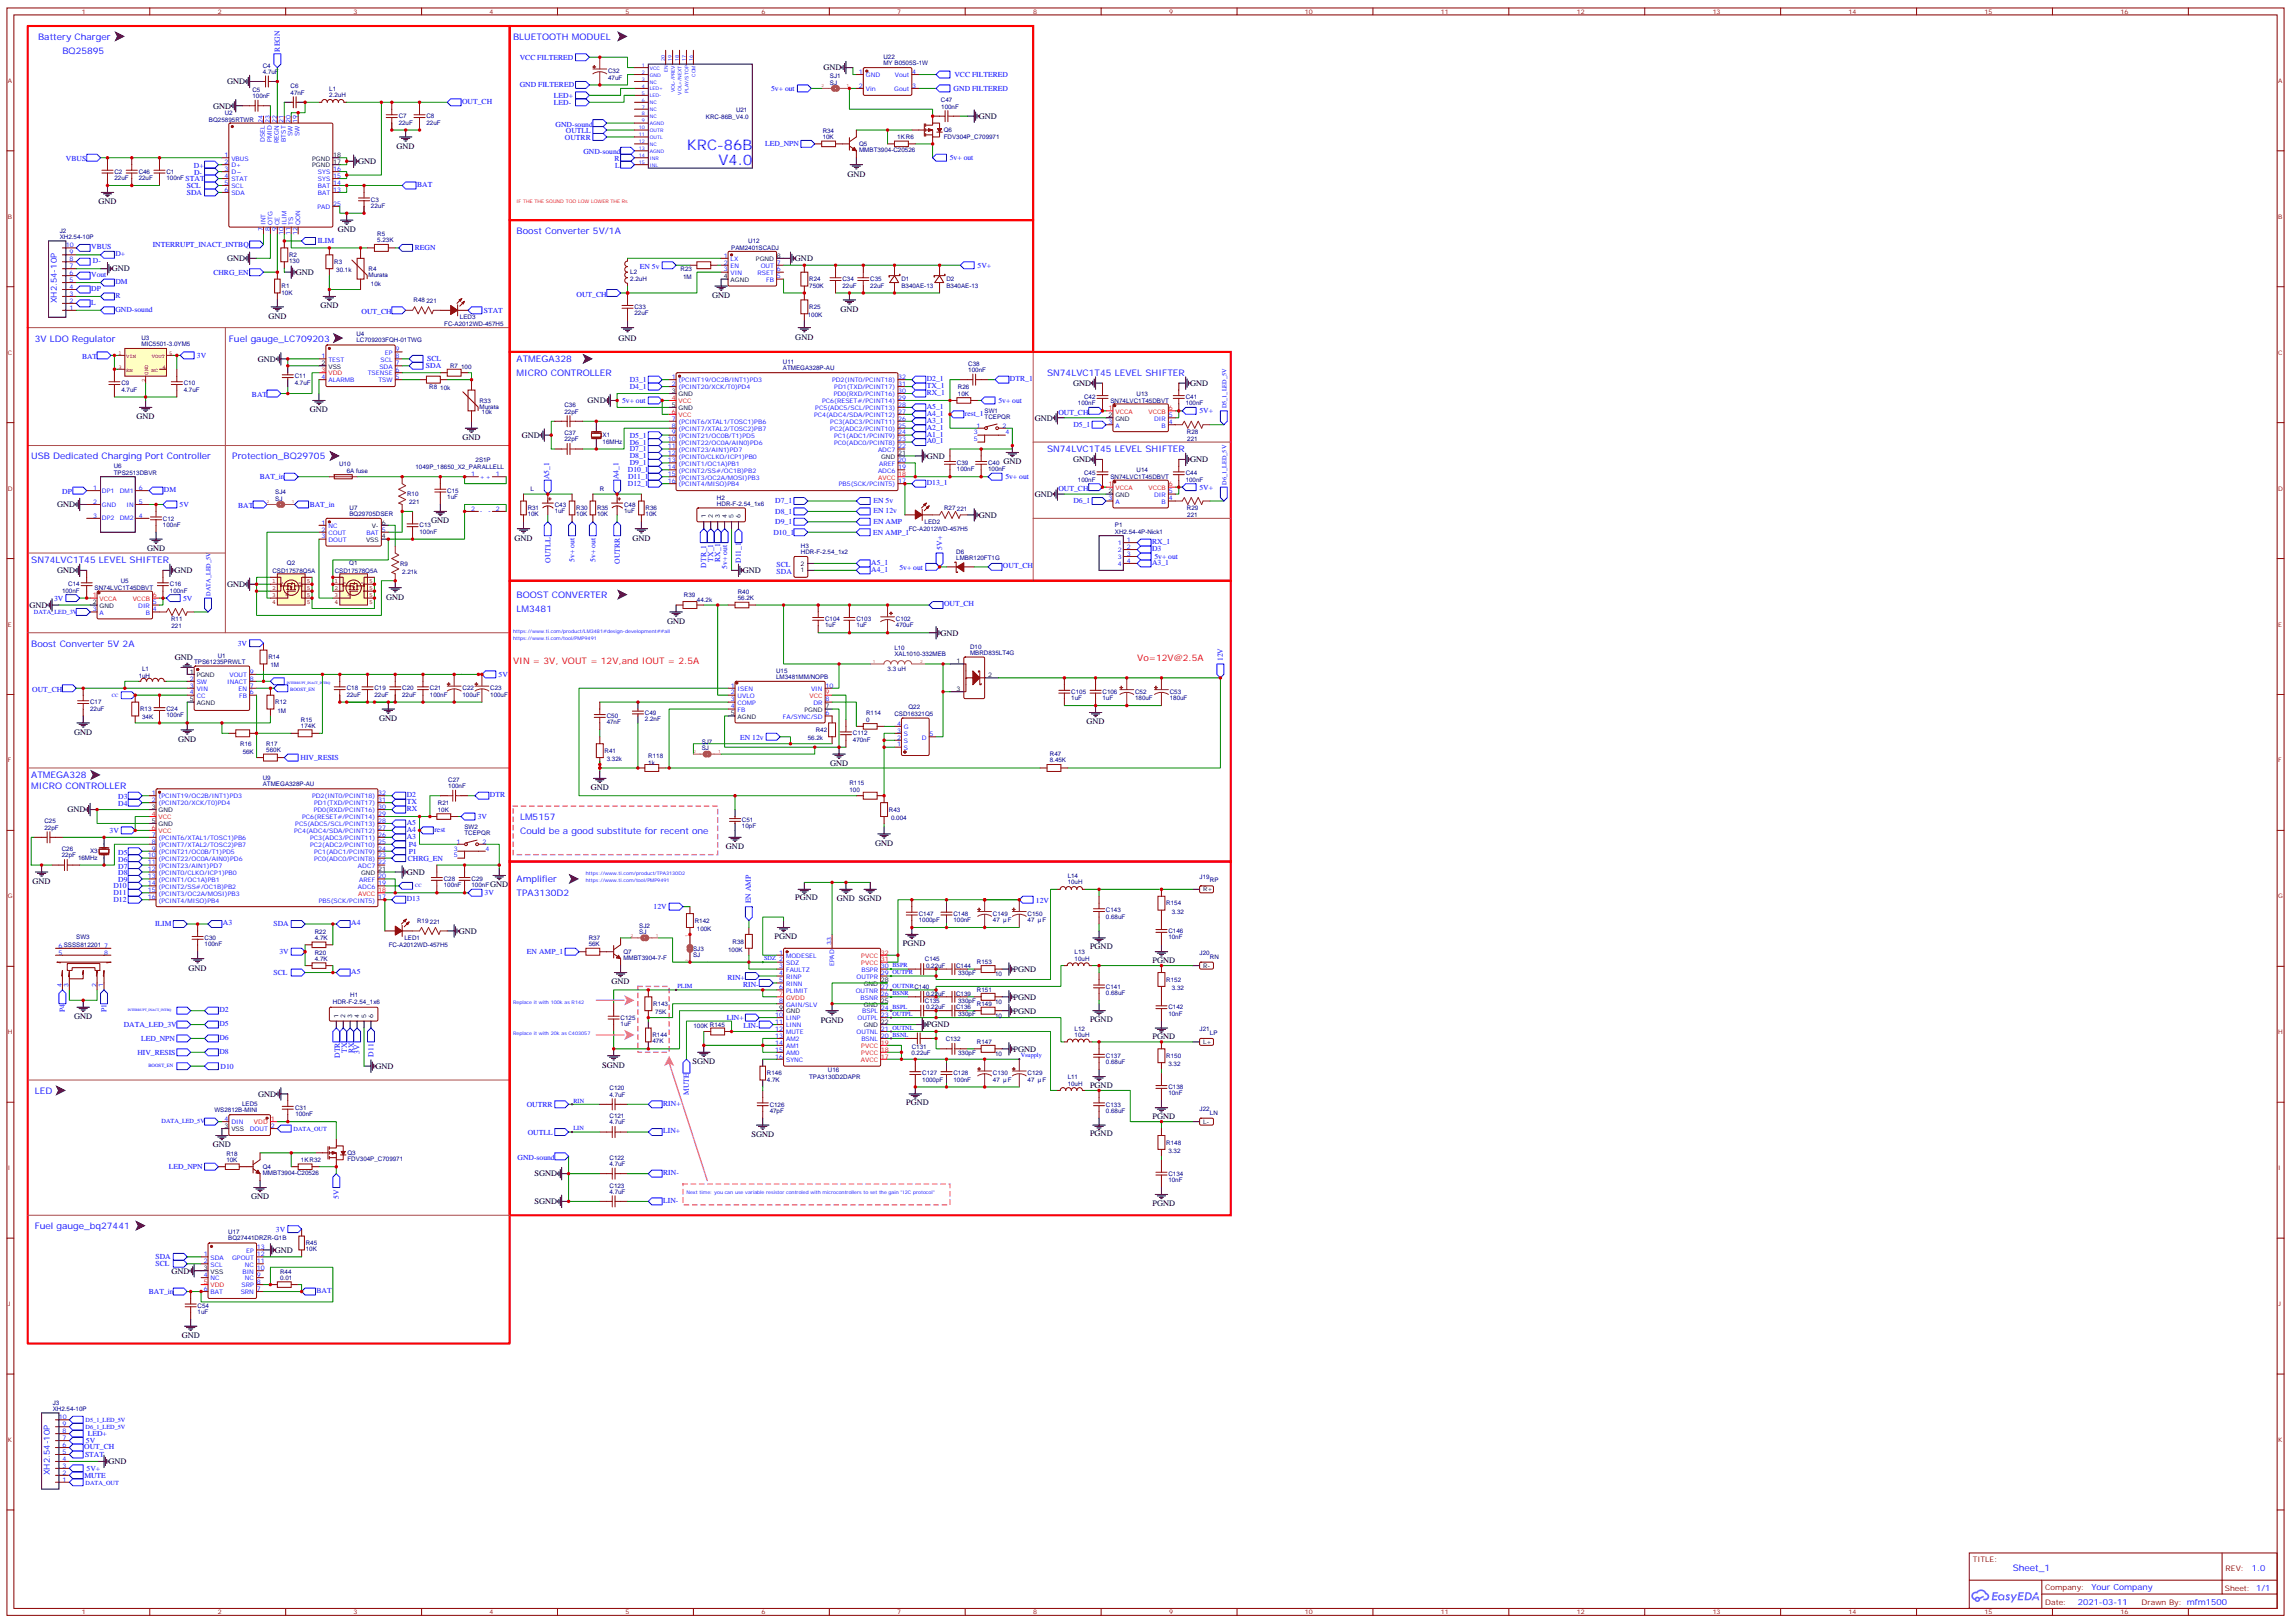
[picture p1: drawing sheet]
<svg xmlns="http://www.w3.org/2000/svg" width="1166mm" height="826mm" viewBox="0 0 1166 826" stroke-linecap="round" stroke-linejoin="round" font-family="sans-serif">
<defs><g id="words">
<g font-size="7.4" fill="#00f">
<text x="349" y="76">KRC-86B</text>
<text x="366" y="84">V4.0</text>
</g>
<g font-size="4.6" fill="#00f">
<text x="19" y="20">Battery Charger</text>
<text x="261" y="20">BLUETOOTH MODUEL</text>
<text x="32" y="27">BQ25895</text>
<text x="263" y="119">Boost Converter 5V/1A</text>
<text x="18" y="174">3V LDO Regulator</text>
<text x="116" y="174">Fuel gauge_LC709203</text>
<text x="263" y="184">ATMEGA328</text>
<text x="263" y="191">MICRO CONTROLLER</text>
<text x="533" y="191">SN74LVC1T45 LEVEL SHIFTER</text>
<text x="16" y="234">USB Dedicated Charging Port Controller</text>
<text x="118" y="234">Protection_BQ29705</text>
<text x="533" y="230">SN74LVC1T45 LEVEL SHIFTER</text>
<text x="16" y="287">SN74LVC1T45 LEVEL SHIFTER</text>
<text x="263" y="304">BOOST CONVERTER</text>
<text x="263" y="311">LM3481</text>
<text x="16" y="329">Boost Converter 5V 2A</text>
<text x="16" y="396">ATMEGA328</text>
<text x="16" y="401">MICRO CONTROLLER</text>
<text x="265" y="417">LM5157</text>
<text x="265" y="424">Could be a good substitute for recent one</text>
<text x="263" y="449">Amplifier</text>
<text x="263" y="456">TPA3130D2</text>
<text x="18" y="557">LED</text>
<text x="18" y="625">Fuel gauge_bq27441</text>
<text x="1024" y="799">Sheet_1</text>
</g>
<g font-size="4.6" fill="#f00">
<text x="261" y="338">VIN = 3V, VOUT = 12V,and IOUT = 2.5A</text>
<text x="579" y="336">Vo=12V@2.5A</text>
</g>
<g font-size="4.2">
<text x="419" y="36">GND</text>
<text x="116" y="43">GND</text>
<text x="108" y="55">GND</text>
<text x="498" y="61">GND</text>
<text x="202" y="76">GND</text>
<text x="182" y="83">GND</text>
<text x="431" y="90">GND</text>
<text x="50" y="104">GND</text>
<text x="172" y="118">GND</text>
<text x="116" y="133">GND</text>
<text x="404" y="133">GND</text>
<text x="57" y="138">GND</text>
<text x="150" y="140">GND</text>
<text x="362" y="152">GND</text>
<text x="163" y="157">GND</text>
<text x="428" y="159">GND</text>
<text x="137" y="162">GND</text>
<text x="315" y="173">GND</text>
<text x="405" y="173">GND</text>
<text x="131" y="184">GND</text>
<text x="546" y="196">GND</text>
<text x="606" y="196">GND</text>
<text x="158" y="210">GND</text>
<text x="299" y="205">GND</text>
<text x="69" y="213">GND</text>
<text x="527" y="214">GND</text>
<text x="235" y="224">GND</text>
<text x="265" y="223">GND</text>
<text x="471" y="233">GND</text>
<text x="510" y="236">GND</text>
<text x="546" y="235">GND</text>
<text x="606" y="235">GND</text>
<text x="527" y="253">GND</text>
<text x="29" y="258">GND</text>
<text x="498" y="263">GND</text>
<text x="219" y="266">GND</text>
<text x="262" y="275">GND</text>
<text x="322" y="275">GND</text>
<text x="75" y="280">GND</text>
<text x="29" y="292">GND</text>
<text x="89" y="292">GND</text>
<text x="378" y="292">GND</text>
<text x="116" y="299">GND</text>
<text x="196" y="305">GND</text>
<text x="15" y="309">GND</text>
<text x="339" y="317">GND</text>
<text x="479" y="323">GND</text>
<text x="89" y="336">GND</text>
<text x="193" y="367">GND</text>
<text x="553" y="368">GND</text>
<text x="38" y="374">GND</text>
<text x="91" y="377">GND</text>
<text x="422" y="390">GND</text>
<text x="301" y="402">GND</text>
<text x="34" y="413">GND</text>
<text x="445" y="430">GND</text>
<text x="369" y="432">GND</text>
<text x="17" y="450">GND</text>
<text x="207" y="445">GND</text>
<text x="249" y="451">GND</text>
<text x="405" y="458">PGND</text>
<text x="426" y="458">GND SGND</text>
<text x="233" y="475">GND</text>
<text x="394" y="477">PGND</text>
<text x="459" y="481">PGND</text>
<text x="555" y="483">PGND</text>
<text x="586" y="490">PGND</text>
<text x="96" y="494">GND</text>
<text x="516" y="494">PGND</text>
<text x="311" y="501">GND</text>
<text x="516" y="509">PGND</text>
<text x="516" y="516">PGND</text>
<text x="38" y="518">GND</text>
<text x="418" y="520">PGND</text>
<text x="555" y="520">PGND</text>
<text x="471" y="523">PGND</text>
<text x="586" y="529">PGND</text>
<text x="516" y="535">PGND</text>
<text x="191" y="544">GND</text>
<text x="306" y="543">SGND</text>
<text x="352" y="541">SGND</text>
<text x="131" y="558">GND</text>
<text x="555" y="553">PGND</text>
<text x="461" y="562">PGND</text>
<text x="586" y="569">PGND</text>
<text x="382" y="578">SGND</text>
<text x="555" y="578">PGND</text>
<text x="108" y="584">GND</text>
<text x="272" y="598">SGND</text>
<text x="128" y="610">GND</text>
<text x="272" y="613">SGND</text>
<text x="586" y="613">PGND</text>
<text x="140" y="637">GND</text>
<text x="87" y="648">GND</text>
<text x="92" y="681">GND</text>
<text x="55" y="745">GND</text>
</g>
<g font-size="4.2" fill="#00f">
<text x="29" y="154" transform="rotate(-90 29 154)">XH2.54-10P</text>
<text x="25" y="751" transform="rotate(-90 25 751)">XH2.54-10P</text>
<text x="1146" y="799">1.0</text>
<text x="1064" y="809">Your Company</text>
<text x="1057" y="817">2021-03-11</text>
</g>
<g font-size="3.9" fill="#00f">
<text x="142" y="26" transform="rotate(-90 142 26)">REGN</text>
<text x="264" y="30">VCC FILTERED</text>
<text x="486" y="39">VCC FILTERED</text>
<text x="264" y="44">GND FILTERED</text>
<text x="392" y="46">5v+ out</text>
<text x="485" y="46">GND FILTERED</text>
<text x="235" y="53">OUT_CH</text>
<text x="282" y="50">LED+</text>
<text x="282" y="53">LED-</text>
<text x="283" y="64">GND-sound</text>
<text x="287" y="71">OUTRR</text>
<text x="288" y="67">OUTLL</text>
<text x="389" y="74">LED_NPN</text>
<text x="34" y="82">VBUS</text>
<text x="297" y="78">GND-sound</text>
<text x="313" y="82">R</text>
<text x="483" y="82">5v+ out</text>
<text x="99" y="86">D+</text>
<text x="99" y="89">D-</text>
<text x="313" y="86">L</text>
<text x="94" y="92">STAT</text>
<text x="95" y="96">SCL</text>
<text x="212" y="95">BAT</text>
<text x="95" y="99">SDA</text>
<text x="78" y="126">INTERRUPT_INACT_INTBQ</text>
<text x="162" y="124">ILIM</text>
<text x="46" y="127">VBUS</text>
<text x="59" y="130">D+</text>
<text x="211" y="127">REGN</text>
<text x="47" y="134">D-</text>
<text x="326" y="137">EN 5v</text>
<text x="497" y="136">5V+</text>
<text x="46" y="141">Vout</text>
<text x="109" y="140">CHRG_EN</text>
<text x="46" y="148">DP</text>
<text x="59" y="144">DM</text>
<text x="46" y="155">L</text>
<text x="59" y="152">R</text>
<text x="293" y="151">OUT_CH</text>
<text x="59" y="159">GND-sound</text>
<text x="184" y="160">OUT_CH</text>
<text x="246" y="159">STAT</text>
<text x="42" y="183">BAT</text>
<text x="100" y="182">3V</text>
<text x="217" y="184">SCL</text>
<text x="217" y="187">SDA</text>
<text x="320" y="194">D3_1</text>
<text x="320" y="198">D4_1</text>
<text x="471" y="197">TX_1</text>
<text x="471" y="194">D2_1</text>
<text x="514" y="194">DTR_1</text>
<text x="128" y="202">BAT</text>
<text x="471" y="201">RX_1</text>
<text x="316" y="205">5v+ out</text>
<text x="471" y="208">A5_1</text>
<text x="508" y="205">5v+ out</text>
<text x="471" y="215">A3_1</text>
<text x="471" y="212">A4_1</text>
<text x="491" y="212">rest_1</text>
<text x="538" y="211">OUT_CH</text>
<text x="610" y="210">5V+</text>
<text x="471" y="219">A2_1</text>
<text x="546" y="217">D5_1</text>
<text x="320" y="223">D5_1</text>
<text x="320" y="226">D6_1</text>
<text x="471" y="226">A0_1</text>
<text x="471" y="222">A1_1</text>
<text x="320" y="230">D7_1</text>
<text x="320" y="233">D8_1</text>
<text x="320" y="237">D9_1</text>
<text x="132" y="244">BAT_in</text>
<text x="279" y="244" transform="rotate(-90 279 244)">A5_1</text>
<text x="315" y="244" transform="rotate(-90 315 244)">A4_1</text>
<text x="319" y="240">D10_1</text>
<text x="320" y="244">D11_1</text>
<text x="511" y="244">5v+ out</text>
<text x="32" y="251">DP</text>
<text x="83" y="250">DM</text>
<text x="319" y="247">D12_1</text>
<text x="471" y="247">D13_1</text>
<text x="538" y="250">OUT_CH</text>
<text x="610" y="249">5V+</text>
<text x="91" y="258">5V</text>
<text x="158" y="258">BAT_in</text>
<text x="394" y="256">D7_1</text>
<text x="444" y="256">EN 5v</text>
<text x="546" y="256">D6_1</text>
<text x="121" y="259">BAT</text>
<text x="394" y="261">D8_1</text>
<text x="444" y="261">EN 12v</text>
<text x="394" y="267">D9_1</text>
<text x="444" y="266">EN AMP</text>
<text x="394" y="272">D10_1</text>
<text x="444" y="272">EN AMP_1</text>
<text x="479" y="280" transform="rotate(-90 479 280)">5V+</text>
<text x="586" y="280">D3</text>
<text x="586" y="277">RX_1</text>
<text x="280" y="286" transform="rotate(-90 280 286)">OUTLL</text>
<text x="292" y="286" transform="rotate(-90 292 286)">5v+ out</text>
<text x="303" y="286" transform="rotate(-90 303 286)">5v+ out</text>
<text x="315" y="287" transform="rotate(-90 315 287)">OUTRR</text>
<text x="363" y="286" transform="rotate(-90 363 286)">TX_1</text>
<text x="366" y="286" transform="rotate(-90 366 286)">RX_1</text>
<text x="377" y="286" transform="rotate(-90 377 286)">D11_1</text>
<text x="443" y="287">A5_1</text>
<text x="586" y="287">A3_1</text>
<text x="587" y="284">5v+ out</text>
<text x="359" y="289" transform="rotate(-90 359 289)">DTR_1</text>
<text x="370" y="289" transform="rotate(-90 370 289)">5v+ out</text>
<text x="395" y="292">SDA</text>
<text x="395" y="288">SCL</text>
<text x="443" y="291">A4_1</text>
<text x="458" y="290">5v+ out</text>
<text x="510" y="289">OUT_CH</text>
<text x="28" y="306">3V</text>
<text x="93" y="306">5V</text>
<text x="480" y="309">OUT_CH</text>
<text x="121" y="328">3V</text>
<text x="622" y="336" transform="rotate(-90 622 336)">12V</text>
<text x="254" y="344">5V</text>
<text x="16" y="352">OUT_CH</text>
<text x="377" y="377">EN 12v</text>
<text x="153" y="387">HIV_RESIS</text>
<text x="60" y="407">D3</text>
<text x="207" y="406">D2</text>
<text x="249" y="406">DTR</text>
<text x="60" y="410">D4</text>
<text x="207" y="413">RX</text>
<text x="207" y="409">TX</text>
<text x="207" y="420">A5</text>
<text x="243" y="417">3V</text>
<text x="56" y="424">3V</text>
<text x="207" y="423">A4</text>
<text x="221" y="423">rest</text>
<text x="207" y="427">A3</text>
<text x="208" y="431">P4</text>
<text x="60" y="435">D5</text>
<text x="207" y="438">CHRG_EN</text>
<text x="208" y="434">P1</text>
<text x="60" y="438">D6</text>
<text x="60" y="442">D7</text>
<text x="60" y="445">D8</text>
<text x="60" y="449">D9</text>
<text x="58" y="452">D10</text>
<text x="58" y="455">D11</text>
<text x="247" y="455">3V</text>
<text x="58" y="459">D12</text>
<text x="207" y="458">D13</text>
<text x="382" y="460" transform="rotate(-90 382 460)">EN AMP</text>
<text x="527" y="459">12V</text>
<text x="333" y="462">12V</text>
<text x="79" y="471">ILIM</text>
<text x="113" y="471">A3</text>
<text x="139" y="471">SDA</text>
<text x="179" y="471">A4</text>
<text x="142" y="485">3V</text>
<text x="268" y="485">EN AMP_1</text>
<text x="139" y="496">SCL</text>
<text x="179" y="496">A5</text>
<text x="370" y="498">RIN+</text>
<text x="378" y="502">RIN-</text>
<text x="33" y="515" transform="rotate(-90 33 515)">P4</text>
<text x="54" y="515" transform="rotate(-90 54 515)">P1</text>
<text x="112" y="515">D2</text>
<text x="112" y="522">D5</text>
<text x="370" y="519">LIN+</text>
<text x="63" y="523">DATA_LED_3V</text>
<text x="378" y="523">LIN-</text>
<text x="72" y="530">LED_NPN</text>
<text x="112" y="529">D6</text>
<text x="70" y="537">HIV_RESIS</text>
<text x="112" y="536">D8</text>
<text x="173" y="538" transform="rotate(-90 173 538)">DTR</text>
<text x="176" y="536" transform="rotate(-90 176 536)">TX</text>
<text x="180" y="536" transform="rotate(-90 180 536)">RX</text>
<text x="183" y="536" transform="rotate(-90 183 536)">3V</text>
<text x="190" y="538" transform="rotate(-90 190 538)">D11</text>
<text x="112" y="544">D10</text>
<text x="351" y="557" transform="rotate(-90 351 557)">MUTE</text>
<text x="268" y="563">OUTRR</text>
<text x="337" y="563">RIN+</text>
<text x="268" y="577">OUTLL</text>
<text x="337" y="577">LIN+</text>
<text x="263" y="590">GND-sound</text>
<text x="86" y="595">LED_NPN</text>
<text x="337" y="598">RIN-</text>
<text x="172" y="610" transform="rotate(-90 172 610)">5V</text>
<text x="337" y="612">LIN-</text>
<text x="140" y="627">3V</text>
<text x="79" y="641">SDA</text>
<text x="79" y="644">SCL</text>
<text x="76" y="658">BAT_in</text>
<text x="161" y="658">BAT</text>
<text x="45" y="731">LED+</text>
<text x="43" y="737">OUT_CH</text>
<text x="44" y="734">5V</text>
<text x="43" y="741">STAT</text>
<text x="44" y="748">5V+</text>
<text x="43" y="752">MUTE</text>
</g>
<g font-size="3.9" fill="#800">
<text x="1004" y="795">TITLE:</text>
<text x="1132" y="799">REV:</text>
<text x="1041" y="809">Company:</text>
<text x="1132" y="809">Sheet: 1/1</text>
<text x="1041" y="817">Date:</text>
<text x="1090" y="817">Drawn By: mfm1500</text>
</g>
<g font-size="3.2" fill="#800">
<text x="42" y="7">1</text>
<text x="111" y="7">2</text>
<text x="180" y="7">3</text>
<text x="249" y="7">4</text>
<text x="318" y="7">5</text>
<text x="387" y="7">6</text>
<text x="456" y="7">7</text>
<text x="526" y="7">8</text>
<text x="595" y="7">9</text>
<text x="664" y="7">10</text>
<text x="733" y="7">11</text>
<text x="802" y="7">12</text>
<text x="871" y="7">13</text>
<text x="941" y="7">14</text>
<text x="1010" y="7">15</text>
<text x="1079" y="7">16</text>
<text x="4" y="42">A</text>
<text x="1159" y="42">A</text>
<text x="4" y="111">B</text>
<text x="1159" y="111">B</text>
<text x="4" y="180">C</text>
<text x="1159" y="180">C</text>
<text x="4" y="250">D</text>
<text x="1159" y="250">D</text>
<text x="4" y="319">E</text>
<text x="1159" y="319">E</text>
<text x="4" y="388">F</text>
<text x="1159" y="388">F</text>
<text x="4" y="457">G</text>
<text x="1159" y="457">G</text>
<text x="4" y="526">H</text>
<text x="1159" y="526">H</text>
<text x="4" y="595">I</text>
<text x="1159" y="595">I</text>
<text x="4" y="664">J</text>
<text x="1159" y="664">J</text>
<text x="4" y="734">K</text>
<text x="1159" y="734">K</text>
<text x="42" y="821">1</text>
<text x="111" y="821">2</text>
<text x="180" y="821">3</text>
<text x="249" y="821">4</text>
<text x="318" y="821">5</text>
<text x="387" y="821">6</text>
<text x="456" y="821">7</text>
<text x="526" y="821">8</text>
<text x="595" y="821">9</text>
<text x="664" y="821">10</text>
<text x="733" y="821">11</text>
<text x="802" y="821">12</text>
<text x="871" y="821">13</text>
<text x="941" y="821">14</text>
<text x="1010" y="821">15</text>
<text x="1079" y="821">16</text>
</g>
<g font-size="3.2" fill="#000080">
<text x="134" y="34">C4</text>
<text x="449" y="33">MY B0505S-1W</text>
<text x="449" y="30">U22</text>
<text x="134" y="38">4.7uF</text>
<text x="309" y="40">47uF</text>
<text x="309" y="37">C32</text>
<text x="422" y="40">SJ1</text>
<text x="128" y="47">C5</text>
<text x="148" y="45">C6</text>
<text x="167" y="46">L1</text>
<text x="422" y="43">SJ</text>
<text x="128" y="50">100nF</text>
<text x="148" y="48">47nF</text>
<text x="167" y="50">2.2uH</text>
<text x="479" y="52">C47</text>
<text x="114" y="58">U2</text>
<text x="374" y="57">U21</text>
<text x="479" y="55">100nF</text>
<text x="106" y="62">BQ25895RTWR</text>
<text x="203" y="63">22uF</text>
<text x="203" y="60">C7</text>
<text x="217" y="63">22uF</text>
<text x="217" y="60">C8</text>
<text x="359" y="60">KRC-86B_V4.0</text>
<text x="419" y="71">10K</text>
<text x="419" y="68">R34</text>
<text x="457" y="71">1KR6</text>
<text x="480" y="70">FDV304P_C709971</text>
<text x="480" y="67">Q6</text>
<text x="437" y="78">MMBT3904-C20526</text>
<text x="437" y="74">Q5</text>
<text x="58" y="88">C2</text>
<text x="71" y="88">C46</text>
<text x="85" y="88">C1</text>
<text x="58" y="92">22uF</text>
<text x="71" y="92">22uF</text>
<text x="85" y="92">100nF</text>
<text x="189" y="106">22uF</text>
<text x="189" y="103">C3</text>
<text x="30" y="118">J2</text>
<text x="30" y="122">XH2.54-10P</text>
<text x="192" y="123">5.23K</text>
<text x="192" y="120">R5</text>
<text x="381" y="123">U12</text>
<text x="147" y="131">R2</text>
<text x="372" y="127">PAM2401SCADJ</text>
<text x="147" y="134">130</text>
<text x="170" y="134">R3</text>
<text x="188" y="138">R4</text>
<text x="346" y="138">R23</text>
<text x="171" y="138">30.1k</text>
<text x="188" y="141">Murata</text>
<text x="321" y="143">2.2uH</text>
<text x="321" y="140">L2</text>
<text x="347" y="142">1M</text>
<text x="412" y="143">R24</text>
<text x="429" y="143">C34</text>
<text x="443" y="143">C35</text>
<text x="459" y="143">D1</text>
<text x="482" y="143">D2</text>
<text x="143" y="150">10K</text>
<text x="143" y="147">R1</text>
<text x="189" y="146">10k</text>
<text x="412" y="146">750K</text>
<text x="429" y="146">22uF</text>
<text x="443" y="146">22uF</text>
<text x="459" y="146">B340AE-13</text>
<text x="482" y="146">B340AE-13</text>
<text x="210" y="154">R48</text>
<text x="217" y="154">221</text>
<text x="323" y="160">22uF</text>
<text x="323" y="157">C33</text>
<text x="411" y="161">100K</text>
<text x="412" y="157">R25</text>
<text x="226" y="166">FC-A2012WD-457H5</text>
<text x="234" y="163">LED3</text>
<text x="72" y="173">U3</text>
<text x="181" y="171">U4</text>
<text x="72" y="176">MIC5501-3.0YM5</text>
<text x="181" y="174">LC709203FQH-01TWG</text>
<text x="398" y="185">U11</text>
<text x="229" y="187">R7</text>
<text x="235" y="188">100</text>
<text x="398" y="188">ATMEGA328P-AU</text>
<text x="493" y="189">100nF</text>
<text x="493" y="186">C38</text>
<text x="62" y="196">C9</text>
<text x="93" y="196">C10</text>
<text x="150" y="196">4.7uF</text>
<text x="150" y="193">C11</text>
<text x="218" y="198">R8</text>
<text x="62" y="199">4.7uF</text>
<text x="93" y="199">4.7uF</text>
<text x="224" y="198">10k</text>
<text x="487" y="201">10K</text>
<text x="487" y="198">R26</text>
<text x="552" y="203">C42</text>
<text x="578" y="201">U13</text>
<text x="603" y="203">C41</text>
<text x="244" y="208">Murata</text>
<text x="244" y="205">R33</text>
<text x="287" y="207">C36</text>
<text x="501" y="210">SW1</text>
<text x="548" y="206">100nF</text>
<text x="565" y="205">SN74LVC1T45DBVT</text>
<text x="603" y="206">100nF</text>
<text x="245" y="211">10k</text>
<text x="287" y="210">22pF</text>
<text x="501" y="213">TCEPQR</text>
<text x="287" y="221">C37</text>
<text x="604" y="221">R28</text>
<text x="287" y="225">22pF</text>
<text x="307" y="226">16MHz</text>
<text x="307" y="223">X1</text>
<text x="604" y="224">221</text>
<text x="58" y="238">U6</text>
<text x="173" y="237">U10</text>
<text x="211" y="238">1049P_18650_X2_PARALLELL</text>
<text x="242" y="235">2S1P</text>
<text x="487" y="240">100nF</text>
<text x="487" y="237">C39</text>
<text x="503" y="240">100nF</text>
<text x="503" y="237">C40</text>
<text x="58" y="241">TPS2513DBVR</text>
<text x="176" y="241">6A fuse</text>
<text x="548" y="245">100nF</text>
<text x="552" y="242">C45</text>
<text x="565" y="244">SN74LVC1T45DBVT</text>
<text x="578" y="240">U14</text>
<text x="603" y="245">100nF</text>
<text x="603" y="242">C44</text>
<text x="140" y="252">SJ4</text>
<text x="228" y="251">C15</text>
<text x="270" y="250">L</text>
<text x="305" y="250">R</text>
<text x="140" y="255">SJ</text>
<text x="207" y="252">R10</text>
<text x="208" y="257">221</text>
<text x="228" y="254">1uF</text>
<text x="282" y="258">C43</text>
<text x="317" y="258">C48</text>
<text x="365" y="257">HDR-F-2.54_1x6</text>
<text x="365" y="254">H2</text>
<text x="178" y="262">BQ29705DSER</text>
<text x="178" y="259">U7</text>
<text x="268" y="263">10K</text>
<text x="268" y="260">R31</text>
<text x="282" y="261">1uF</text>
<text x="293" y="263">10K</text>
<text x="293" y="260">R30</text>
<text x="304" y="263">10K</text>
<text x="304" y="260">R35</text>
<text x="317" y="261">1uF</text>
<text x="328" y="263">10K</text>
<text x="328" y="260">R36</text>
<text x="480" y="260">R27</text>
<text x="487" y="260">221</text>
<text x="604" y="260">R29</text>
<text x="604" y="263">221</text>
<text x="83" y="268">100nF</text>
<text x="83" y="265">C12</text>
<text x="213" y="268">C13</text>
<text x="470" y="267">LED2</text>
<text x="567" y="268">P1</text>
<text x="213" y="272">100nF</text>
<text x="462" y="270">FC-A2012WD-457H5</text>
<text x="567" y="271">XH2.54-4P-Nick1</text>
<text x="407" y="279">H3</text>
<text x="486" y="282">D6</text>
<text x="146" y="288">Q2</text>
<text x="178" y="288">Q1</text>
<text x="204" y="288">R9</text>
<text x="407" y="282">HDR-F-2.54_1x2</text>
<text x="486" y="285">LMBR120FT1G</text>
<text x="139" y="291">CSD17578Q5A</text>
<text x="170" y="291">CSD17578Q5A</text>
<text x="205" y="292">2.21k</text>
<text x="35" y="298">C14</text>
<text x="61" y="297">U5</text>
<text x="86" y="298">C16</text>
<text x="32" y="302">100nF</text>
<text x="48" y="300">SN74LVC1T45DBVT</text>
<text x="86" y="302">100nF</text>
<text x="348" y="304">R39</text>
<text x="375" y="305">56.2K</text>
<text x="375" y="302">R40</text>
<text x="355" y="306">44.2k</text>
<text x="87" y="316">R11</text>
<text x="420" y="316">C104</text>
<text x="436" y="316">C103</text>
<text x="456" y="316">C102</text>
<text x="87" y="320">221</text>
<text x="420" y="319">1uF</text>
<text x="436" y="319">1uF</text>
<text x="456" y="319">470uF</text>
<text x="111" y="335">U1</text>
<text x="137" y="335">R14</text>
<text x="455" y="334">XAL1010-332MEB</text>
<text x="455" y="331">L10</text>
<text x="494" y="333">MBRD835LT4G</text>
<text x="494" y="330">D10</text>
<text x="72" y="341">L1</text>
<text x="99" y="338">TPS61235PRWLT</text>
<text x="138" y="340">1M</text>
<text x="452" y="341">3.3 uH</text>
<text x="71" y="345">1uH</text>
<text x="395" y="345">LM3481MM/NOPB</text>
<text x="395" y="342">U15</text>
<text x="176" y="351">C18</text>
<text x="190" y="351">C19</text>
<text x="205" y="351">C20</text>
<text x="219" y="351">C21</text>
<text x="235" y="351">C22</text>
<text x="249" y="351">C23</text>
<text x="545" y="353">C105</text>
<text x="561" y="353">C106</text>
<text x="577" y="353">C52</text>
<text x="595" y="353">C53</text>
<text x="46" y="358">C17</text>
<text x="140" y="358">R12</text>
<text x="176" y="354">22uF</text>
<text x="190" y="354">22uF</text>
<text x="205" y="354">22uF</text>
<text x="219" y="354">100nF</text>
<text x="235" y="354">100uF</text>
<text x="249" y="354">100uF</text>
<text x="545" y="356">1uF</text>
<text x="561" y="356">1uF</text>
<text x="577" y="356">180uF</text>
<text x="595" y="356">180uF</text>
<text x="46" y="361">22uF</text>
<text x="71" y="362">R13</text>
<text x="85" y="365">100nF</text>
<text x="85" y="362">C24</text>
<text x="141" y="362">1M</text>
<text x="309" y="365">C50</text>
<text x="328" y="364">C49</text>
<text x="441" y="364">R114</text>
<text x="455" y="364">CSD16321Q5</text>
<text x="462" y="361">Q22</text>
<text x="72" y="366">34K</text>
<text x="153" y="370">174K</text>
<text x="153" y="367">R15</text>
<text x="309" y="369">47nF</text>
<text x="328" y="367">2.2nF</text>
<text x="441" y="367">0</text>
<text x="411" y="377">56.2k</text>
<text x="415" y="372">R42</text>
<text x="434" y="377">470nF</text>
<text x="434" y="374">C112</text>
<text x="122" y="380">R16</text>
<text x="123" y="384">56K</text>
<text x="135" y="383">560K</text>
<text x="135" y="379">R17</text>
<text x="308" y="383">R41</text>
<text x="357" y="382">SJ</text>
<text x="357" y="379">SJ7</text>
<text x="309" y="387">3.32k</text>
<text x="330" y="385">R118</text>
<text x="330" y="389">1k</text>
<text x="534" y="388">8.45K</text>
<text x="534" y="385">R47</text>
<text x="134" y="400">ATMEGA328P-AU</text>
<text x="134" y="397">U9</text>
<text x="228" y="401">100nF</text>
<text x="228" y="398">C27</text>
<text x="432" y="400">R115</text>
<text x="432" y="403">100</text>
<text x="223" y="413">10K</text>
<text x="223" y="410">R21</text>
<text x="452" y="413">R43</text>
<text x="23" y="419">C25</text>
<text x="377" y="418">C51</text>
<text x="453" y="417">0.004</text>
<text x="23" y="422">22pF</text>
<text x="236" y="425">TCEPQR</text>
<text x="236" y="422">SW2</text>
<text x="377" y="421">10pF</text>
<text x="31" y="436">22pF</text>
<text x="31" y="433">C26</text>
<text x="40" y="437">16MHz</text>
<text x="46" y="434">X3</text>
<text x="226" y="448">C28</text>
<text x="240" y="448">C29</text>
<text x="543" y="450">10uH</text>
<text x="543" y="447">L14</text>
<text x="610" y="447">J19</text>
<text x="616" y="449">RP</text>
<text x="226" y="451">100nF</text>
<text x="240" y="451">100nF</text>
<text x="593" y="461">R154</text>
<text x="467" y="466">C147</text>
<text x="485" y="466">C148</text>
<text x="505" y="466">C149</text>
<text x="523" y="466">C150</text>
<text x="563" y="467">0.68uF</text>
<text x="563" y="464">C143</text>
<text x="596" y="465">3.32</text>
<text x="212" y="469">R19</text>
<text x="219" y="470">221</text>
<text x="325" y="472">SJ2</text>
<text x="353" y="469">R142</text>
<text x="355" y="474">100K</text>
<text x="467" y="469">1000pF</text>
<text x="485" y="469">100nF</text>
<text x="505" y="469">47</text>
<text x="513" y="469">F</text>
<text x="523" y="469">47</text>
<text x="530" y="469">F</text>
<text x="39" y="477">SW3</text>
<text x="104" y="478">C30</text>
<text x="160" y="478">4.7K</text>
<text x="160" y="475">R22</text>
<text x="206" y="478">LED1</text>
<text x="300" y="478">R37</text>
<text x="325" y="475">SJ</text>
<text x="594" y="478">10nF</text>
<text x="594" y="475">C146</text>
<text x="104" y="481">100nF</text>
<text x="160" y="486">R20</text>
<text x="198" y="482">FC-A2012WD-457H5</text>
<text x="300" y="481">56K</text>
<text x="317" y="485">Q7</text>
<text x="353" y="484">SJ3</text>
<text x="370" y="484">100K</text>
<text x="373" y="480">R38</text>
<text x="547" y="486">L13</text>
<text x="610" y="486">J20</text>
<text x="160" y="489">4.7K</text>
<text x="317" y="488">MMBT3904-7-F</text>
<text x="353" y="487">SJ</text>
<text x="471" y="489">C145</text>
<text x="497" y="491">R153</text>
<text x="547" y="489">10uH</text>
<text x="616" y="488">RN</text>
<text x="471" y="492">0.22uF</text>
<text x="486" y="492">C144</text>
<text x="487" y="496">330pF</text>
<text x="506" y="497">10</text>
<text x="563" y="503">C141</text>
<text x="593" y="499">R152</text>
<text x="596" y="504">3.32</text>
<text x="178" y="507">H1</text>
<text x="471" y="507">0.22uF</text>
<text x="486" y="507">C139</text>
<text x="497" y="505">R151</text>
<text x="563" y="506">0.68uF</text>
<text x="169" y="511">HDR-F-2.54_1x6</text>
<text x="332" y="512">R143</text>
<text x="333" y="516">75K</text>
<text x="471" y="510">C135</text>
<text x="471" y="514">0.22uF</text>
<text x="486" y="514">C136</text>
<text x="487" y="510">330pF</text>
<text x="497" y="512">R149</text>
<text x="506" y="511">10</text>
<text x="594" y="514">C142</text>
<text x="316" y="519">C125</text>
<text x="487" y="517">330pF</text>
<text x="506" y="518">10</text>
<text x="594" y="517">10nF</text>
<text x="316" y="522">1uF</text>
<text x="332" y="528">R144</text>
<text x="353" y="523">100K R145</text>
<text x="547" y="528">10uH</text>
<text x="547" y="524">L12</text>
<text x="610" y="525">J21</text>
<text x="616" y="527">LP</text>
<text x="332" y="531">47K</text>
<text x="464" y="534">C131</text>
<text x="481" y="529">C132</text>
<text x="497" y="531">R147</text>
<text x="464" y="536">0.22uF</text>
<text x="487" y="536">330pF</text>
<text x="506" y="537">10</text>
<text x="563" y="538">C137</text>
<text x="593" y="538">R150</text>
<text x="421" y="545">U16</text>
<text x="563" y="541">0.68uF</text>
<text x="594" y="542">3.32</text>
<text x="390" y="550">4.7K</text>
<text x="390" y="547">R146</text>
<text x="412" y="549">TPA3130D2DAPR</text>
<text x="469" y="550">1000pF</text>
<text x="469" y="547">C127</text>
<text x="485" y="550">100nF</text>
<text x="485" y="547">C128</text>
<text x="505" y="550">47</text>
<text x="505" y="547">C130</text>
<text x="513" y="550">F</text>
<text x="523" y="550">47</text>
<text x="523" y="547">C129</text>
<text x="530" y="550">F</text>
<text x="543" y="549">L11</text>
<text x="310" y="558">4.7uF</text>
<text x="310" y="555">C120</text>
<text x="543" y="552">10uH</text>
<text x="594" y="557">10nF</text>
<text x="594" y="554">C138</text>
<text x="123" y="563">LED5</text>
<text x="392" y="563">C126</text>
<text x="563" y="563">C133</text>
<text x="109" y="566">WS2812B-MINI</text>
<text x="150" y="565">C31</text>
<text x="150" y="568">100nF</text>
<text x="310" y="569">C121</text>
<text x="392" y="566">47pF</text>
<text x="563" y="566">0.68uF</text>
<text x="610" y="565">J22</text>
<text x="616" y="567">LN</text>
<text x="310" y="572">4.7uF</text>
<text x="115" y="588">R18</text>
<text x="177" y="588">Q3</text>
<text x="593" y="582">R148</text>
<text x="594" y="586">3.32</text>
<text x="115" y="591">10K</text>
<text x="153" y="591">1KR32</text>
<text x="177" y="591">FDV304P_C709971</text>
<text x="310" y="593">4.7uF</text>
<text x="310" y="590">C122</text>
<text x="134" y="598">MMBT3904-C20526</text>
<text x="134" y="595">Q4</text>
<text x="594" y="598">C134</text>
<text x="310" y="604">C123</text>
<text x="594" y="601">10nF</text>
<text x="310" y="607">4.7uF</text>
<text x="116" y="628">U17</text>
<text x="116" y="631">BQ27441DRZR-G1B</text>
<text x="156" y="634">R45</text>
<text x="156" y="637">10K</text>
<text x="143" y="648">R44</text>
<text x="143" y="651">0.01</text>
<text x="101" y="665">C54</text>
<text x="101" y="668">1uF</text>
<text x="27" y="718">XH2.54-10P</text>
<text x="27" y="715">J3</text>
</g>
<g font-size="3.2" fill="#00f">
<text x="437" y="38">1</text>
<text x="441" y="39">GND</text>
<text x="455" y="39">Vout</text>
<text x="464" y="38">4</text>
<text x="437" y="45">2</text>
<text x="441" y="46">Vin</text>
<text x="455" y="46">Gout</text>
<text x="464" y="45">3</text>
<text x="134" y="62" transform="rotate(-90 134 62)">24</text>
<text x="137" y="62" transform="rotate(-90 137 62)">23</text>
<text x="141" y="62" transform="rotate(-90 141 62)">22</text>
<text x="144" y="62" transform="rotate(-90 144 62)">21</text>
<text x="148" y="62" transform="rotate(-90 148 62)">20</text>
<text x="151" y="62" transform="rotate(-90 151 62)">19</text>
<text x="149" y="69" transform="rotate(-90 149 69)">SW</text>
<text x="152" y="69" transform="rotate(-90 152 69)">SW</text>
<text x="135" y="72" transform="rotate(-90 135 72)">DSEL</text>
<text x="138" y="72" transform="rotate(-90 138 72)">PMID</text>
<text x="142" y="73" transform="rotate(-90 142 73)">REGN</text>
<text x="145" y="72" transform="rotate(-90 145 72)">BTST</text>
<text x="114" y="80">1</text>
<text x="114" y="83">2</text>
<text x="118" y="82">VBUS</text>
<text x="114" y="87">3</text>
<text x="118" y="85">D+</text>
<text x="118" y="89">D</text>
<text x="162" y="89">SYS</text>
<text x="170" y="87">16</text>
<text x="114" y="90">4</text>
<text x="114" y="94">5</text>
<text x="118" y="92">STAT</text>
<text x="118" y="96">SCL</text>
<text x="162" y="96">BAT</text>
<text x="162" y="92">SYS</text>
<text x="170" y="94">14</text>
<text x="170" y="90">15</text>
<text x="114" y="98">6</text>
<text x="118" y="99">SDA</text>
<text x="162" y="99">BAT</text>
<text x="170" y="98">13</text>
<text x="162" y="106">PAD</text>
<text x="170" y="105">25</text>
<text x="134" y="117" transform="rotate(-90 134 117)">7</text>
<text x="135" y="114" transform="rotate(-90 135 114)">INT</text>
<text x="137" y="117" transform="rotate(-90 137 117)">8</text>
<text x="139" y="114" transform="rotate(-90 139 114)">OTG</text>
<text x="141" y="117" transform="rotate(-90 141 117)">9</text>
<text x="142" y="114" transform="rotate(-90 142 114)">CE</text>
<text x="144" y="119" transform="rotate(-90 144 119)">10</text>
<text x="146" y="114" transform="rotate(-90 146 114)">ILIM</text>
<text x="148" y="119" transform="rotate(-90 148 119)">11</text>
<text x="149" y="114" transform="rotate(-90 149 114)">TS</text>
<text x="151" y="119" transform="rotate(-90 151 119)">12</text>
<text x="153" y="114" transform="rotate(-90 153 114)">QON</text>
<text x="34" y="126">10</text>
<text x="35" y="129">9</text>
<text x="368" y="131">1</text>
<text x="35" y="136">7</text>
<text x="35" y="133">8</text>
<text x="368" y="135">2</text>
<text x="372" y="133">LX</text>
<text x="372" y="136">EN</text>
<text x="387" y="136">OUT</text>
<text x="395" y="135">7</text>
<text x="35" y="143">5</text>
<text x="35" y="140">6</text>
<text x="368" y="138">3</text>
<text x="372" y="140">VIN</text>
<text x="385" y="140">RSET</text>
<text x="390" y="143">FB</text>
<text x="395" y="142">5</text>
<text x="395" y="138">6</text>
<text x="35" y="147">4</text>
<text x="35" y="154">2</text>
<text x="35" y="150">3</text>
<text x="35" y="158">1</text>
<text x="201" y="179">9</text>
<text x="164" y="182">1</text>
<text x="167" y="184">TEST</text>
<text x="194" y="184">SCL</text>
<text x="196" y="180">EP</text>
<text x="201" y="186">7</text>
<text x="201" y="182">8</text>
<text x="187" y="191">TSENSE</text>
<text x="193" y="188">SDA</text>
<text x="201" y="189">6</text>
<text x="164" y="193">4</text>
<text x="167" y="195">ALARMB</text>
<text x="193" y="195">TSW</text>
<text x="201" y="193">5</text>
<text x="342" y="193">1</text>
<text x="342" y="196">2</text>
<text x="345" y="195">(PCINT19/OC2B/INT1)PD3</text>
<text x="423" y="195">PD2(INT0/PCINT18)</text>
<text x="457" y="196">31</text>
<text x="457" y="193">32</text>
<text x="345" y="198">(PCINT20/XCK/T0)PD4</text>
<text x="424" y="202">PD0(RXD/PCINT16)</text>
<text x="424" y="198">PD1(TXD/PCINT17)</text>
<text x="457" y="203">29</text>
<text x="457" y="200">30</text>
<text x="415" y="209">PC5(ADC5/SCL/PCINT13)</text>
<text x="418" y="205">PC6(RESET#/PCINT14)</text>
<text x="457" y="207">28</text>
<text x="624" y="208" transform="rotate(-90 624 208)">D5_1_LED_5V</text>
<text x="342" y="214">7</text>
<text x="345" y="216">(PCINT6/XTAL1/TOSC1)PB6</text>
<text x="414" y="212">PC4(ADC4/SDA/PCINT12)</text>
<text x="422" y="216">PC3(ADC3/PCINT11)</text>
<text x="457" y="214">26</text>
<text x="457" y="210">27</text>
<text x="564" y="216">3</text>
<text x="587" y="214">DIR</text>
<text x="595" y="216">4</text>
<text x="595" y="212">5</text>
<text x="342" y="217">8</text>
<text x="342" y="221">9</text>
<text x="345" y="219">(PCINT7/XTAL2/TOSC2)PB7</text>
<text x="422" y="219">PC2(ADC2/PCINT10)</text>
<text x="457" y="221">24</text>
<text x="457" y="217">25</text>
<text x="495" y="221">3</text>
<text x="497" y="217">1</text>
<text x="510" y="217">2</text>
<text x="512" y="221">4</text>
<text x="568" y="217">A</text>
<text x="591" y="217">B</text>
<text x="340" y="225">10</text>
<text x="345" y="223">(PCINT21/OC0B/T1)PD5</text>
<text x="345" y="226">(PCINT22/OC0A/AIN0)PD6</text>
<text x="424" y="226">PC0(ADC0/PCINT8)</text>
<text x="424" y="223">PC1(ADC1/PCINT9)</text>
<text x="457" y="225">23</text>
<text x="495" y="225">5</text>
<text x="340" y="228">11</text>
<text x="340" y="232">12</text>
<text x="345" y="230">(PCINT23/AIN1)PD7</text>
<text x="345" y="233">(PCINT0/CLKO/ICP1)PB0</text>
<text x="447" y="230">ADC7</text>
<text x="457" y="228">22</text>
<text x="340" y="235">13</text>
<text x="340" y="239">14</text>
<text x="345" y="237">(PCINT1/OC1A)PB1</text>
<text x="447" y="237">AREF</text>
<text x="457" y="239">19</text>
<text x="457" y="235">20</text>
<text x="240" y="242">1</text>
<text x="244" y="244">++</text>
<text x="252" y="242">1</text>
<text x="340" y="242">15</text>
<text x="340" y="246">16</text>
<text x="345" y="240">(PCINT2/SS#/OC1B)PB2</text>
<text x="345" y="244">(PCINT3/OC2A/MOSI)PB3</text>
<text x="447" y="240">ADC6</text>
<text x="457" y="246">17</text>
<text x="47" y="249">1</text>
<text x="52" y="251">DP1</text>
<text x="61" y="251">DM1</text>
<text x="71" y="249">6</text>
<text x="345" y="247">(PCINT4/MISO)PB4</text>
<text x="427" y="247">PB5(SCK/PCINT5)</text>
<text x="595" y="251">5</text>
<text x="624" y="247" transform="rotate(-90 624 247)">D6_1_LED_5V</text>
<text x="47" y="256">2</text>
<text x="52" y="258">GND</text>
<text x="64" y="258">IN</text>
<text x="71" y="256">5</text>
<text x="564" y="255">3</text>
<text x="568" y="256">A</text>
<text x="587" y="253">DIR</text>
<text x="591" y="256">B</text>
<text x="595" y="255">4</text>
<text x="47" y="263">3</text>
<text x="71" y="263">4</text>
<text x="240" y="260">2</text>
<text x="244" y="261">-</text>
<text x="248" y="261">-</text>
<text x="252" y="260">2</text>
<text x="52" y="265">DP2</text>
<text x="61" y="265">DM2</text>
<text x="164" y="267">1</text>
<text x="167" y="269">NC</text>
<text x="164" y="270">2</text>
<text x="164" y="274">3</text>
<text x="167" y="272">COUT</text>
<text x="167" y="276">DOUT</text>
<text x="186" y="272">BAT</text>
<text x="194" y="270">5</text>
<text x="573" y="276">1</text>
<text x="569" y="277">1</text>
<text x="569" y="281">2</text>
<text x="573" y="279">2</text>
<text x="569" y="284">3</text>
<text x="569" y="288">4</text>
<text x="573" y="283">3</text>
<text x="573" y="286">4</text>
<text x="107" y="303" transform="rotate(-90 107 303)">DATA_LED_5V</text>
<text x="47" y="311">3</text>
<text x="70" y="309">DIR</text>
<text x="78" y="311">4</text>
<text x="78" y="307">5</text>
<text x="17" y="313">DATA_LED_3V</text>
<text x="51" y="313">A</text>
<text x="74" y="313">B</text>
<text x="97" y="346">2</text>
<text x="117" y="344">VOUT</text>
<text x="127" y="346">8</text>
<text x="127" y="343">9</text>
<text x="97" y="350">3</text>
<text x="97" y="353">4</text>
<text x="100" y="348">SW</text>
<text x="100" y="352">VIN</text>
<text x="116" y="348">INACT</text>
<text x="121" y="352">EN</text>
<text x="127" y="353">6</text>
<text x="127" y="350">7</text>
<text x="372" y="350">1</text>
<text x="372" y="353">2</text>
<text x="375" y="352">ISEN</text>
<text x="413" y="352">VIN</text>
<text x="420" y="350">10</text>
<text x="100" y="355">CC</text>
<text x="122" y="355">FB</text>
<text x="372" y="357">3</text>
<text x="375" y="355">UVLO</text>
<text x="375" y="359">COMP</text>
<text x="414" y="359">DR</text>
<text x="420" y="357">8</text>
<text x="372" y="360">4</text>
<text x="375" y="362">FB</text>
<text x="398" y="366">FA/SYNC/SD</text>
<text x="420" y="364">6</text>
<text x="456" y="369">4</text>
<text x="460" y="371">G</text>
<text x="456" y="373">3</text>
<text x="456" y="376">2</text>
<text x="460" y="374">S</text>
<text x="469" y="376">D</text>
<text x="473" y="374">5</text>
<text x="456" y="380">1</text>
<text x="460" y="378">S</text>
<text x="460" y="382">S</text>
<text x="77" y="404">1</text>
<text x="77" y="408">2</text>
<text x="81" y="406">(PCINT19/OC2B/INT1)PD3</text>
<text x="159" y="406">PD2(INT0/PCINT18)</text>
<text x="192" y="408">31</text>
<text x="192" y="404">32</text>
<text x="81" y="410">(PCINT20/XCK/T0)PD4</text>
<text x="160" y="413">PD0(RXD/PCINT16)</text>
<text x="160" y="410">PD1(TXD/PCINT17)</text>
<text x="192" y="412">30</text>
<text x="154" y="417">PC6(RESET#/PCINT14)</text>
<text x="192" y="419">28</text>
<text x="192" y="415">29</text>
<text x="77" y="426">7</text>
<text x="150" y="424">PC4(ADC4/SDA/PCINT12)</text>
<text x="150" y="420">PC5(ADC5/SCL/PCINT13)</text>
<text x="192" y="426">26</text>
<text x="192" y="422">27</text>
<text x="77" y="429">8</text>
<text x="81" y="427">(PCINT6/XTAL1/TOSC1)PB6</text>
<text x="81" y="431">(PCINT7/XTAL2/TOSC2)PB7</text>
<text x="158" y="431">PC2(ADC2/PCINT10)</text>
<text x="158" y="427">PC3(ADC3/PCINT11)</text>
<text x="192" y="429">25</text>
<text x="232" y="429">1</text>
<text x="246" y="429">2</text>
<text x="75" y="436">10</text>
<text x="77" y="433">9</text>
<text x="81" y="434">(PCINT21/OC0B/T1)PD5</text>
<text x="81" y="438">(PCINT22/OC0A/AIN0)PD6</text>
<text x="160" y="438">PC0(ADC0/PCINT8)</text>
<text x="160" y="434">PC1(ADC1/PCINT9)</text>
<text x="192" y="436">23</text>
<text x="192" y="433">24</text>
<text x="231" y="433">3</text>
<text x="231" y="436">5</text>
<text x="247" y="433">4</text>
<text x="75" y="440">11</text>
<text x="75" y="443">12</text>
<text x="81" y="442">(PCINT23/AIN1)PD7</text>
<text x="182" y="442">ADC7</text>
<text x="192" y="440">22</text>
<text x="75" y="447">13</text>
<text x="81" y="445">(PCINT0/CLKO/ICP1)PB0</text>
<text x="81" y="449">(PCINT1/OC1A)PB1</text>
<text x="183" y="449">AREF</text>
<text x="192" y="447">20</text>
<text x="75" y="450">14</text>
<text x="75" y="454">15</text>
<text x="81" y="452">(PCINT2/SS#/OC1B)PB2</text>
<text x="81" y="456">(PCINT3/OC2A/MOSI)PB3</text>
<text x="182" y="452">ADC6</text>
<text x="192" y="450">19</text>
<text x="75" y="457">16</text>
<text x="81" y="459">(PCINT4/MISO)PB4</text>
<text x="162" y="459">PB5(SCK/PCINT5)</text>
<text x="192" y="457">17</text>
<text x="30" y="486">5</text>
<text x="30" y="482">6 SSSS812201</text>
<text x="53" y="482">7</text>
<text x="53" y="486">8</text>
<text x="396" y="486">1</text>
<text x="423" y="481" transform="rotate(-90 423 481)">33</text>
<text x="389" y="489">SDZ 2</text>
<text x="400" y="487">MODESEL</text>
<text x="400" y="491">SDZ</text>
<text x="424" y="492" transform="rotate(-90 424 492)">EPAD</text>
<text x="396" y="493">3</text>
<text x="396" y="496">4</text>
<text x="400" y="494">FAULTZ</text>
<text x="400" y="498">RINP</text>
<text x="436" y="498">OUTPR</text>
<text x="438" y="494">BSPR</text>
<text x="448" y="496">29 OUTPR</text>
<text x="448" y="493">30 BSPR</text>
<text x="31" y="502" transform="rotate(-90 31 502)">4</text>
<text x="35" y="502" transform="rotate(-90 35 502)">3</text>
<text x="49" y="502" transform="rotate(-90 49 502)">2</text>
<text x="53" y="502" transform="rotate(-90 53 502)">1</text>
<text x="345" y="503">PLIM</text>
<text x="396" y="500">5</text>
<text x="396" y="503">6</text>
<text x="400" y="501">RINN</text>
<text x="448" y="503">27 OUTNRC140</text>
<text x="400" y="505">PLIMIT</text>
<text x="435" y="505">OUTNR</text>
<text x="438" y="509">BSNR</text>
<text x="448" y="507">26 BSNR</text>
<text x="396" y="510">8</text>
<text x="400" y="512">GAIN/SLV</text>
<text x="439" y="516">BSPL</text>
<text x="448" y="514">24 BSPL</text>
<text x="394" y="517">10</text>
<text x="394" y="521">11</text>
<text x="400" y="519">LINP</text>
<text x="436" y="519">OUTPL</text>
<text x="448" y="517">23 OUTPL</text>
<text x="394" y="524">12</text>
<text x="394" y="528">13</text>
<text x="400" y="523">LINN</text>
<text x="400" y="526">MUTE</text>
<text x="436" y="526">OUTNL</text>
<text x="448" y="528">20 BSNL</text>
<text x="448" y="524">21 OUTNL</text>
<text x="394" y="531">14</text>
<text x="400" y="530">AM2</text>
<text x="400" y="533">AM1</text>
<text x="438" y="530">BSNL</text>
<text x="394" y="535">15</text>
<text x="394" y="539">16</text>
<text x="400" y="537">AM0</text>
<text x="519" y="538">Vsupply</text>
<text x="400" y="540">SYNC</text>
<text x="292" y="561">RIN</text>
<text x="82" y="571">DATA_LED_5V</text>
<text x="114" y="570">4</text>
<text x="118" y="572">DIN</text>
<text x="127" y="576">DOUT</text>
<text x="138" y="574">2</text>
<text x="149" y="575">DATA_OUT</text>
<text x="292" y="575">LIN</text>
<text x="131" y="636">13</text>
<text x="104" y="639">1</text>
<text x="107" y="641">SDA</text>
<text x="118" y="641">GPOUT</text>
<text x="125" y="637">EP</text>
<text x="131" y="639">12</text>
<text x="104" y="643">2</text>
<text x="107" y="644">SCL</text>
<text x="123" y="648">BIN</text>
<text x="125" y="644">NC</text>
<text x="131" y="646">10</text>
<text x="131" y="643">11</text>
<text x="104" y="650">4</text>
<text x="107" y="651">NC</text>
<text x="125" y="651">NC</text>
<text x="131" y="653">8</text>
<text x="131" y="650">9</text>
<text x="104" y="657">6</text>
<text x="107" y="658">BAT</text>
<text x="122" y="658">SRN</text>
<text x="123" y="655">SRP</text>
<text x="131" y="657">7</text>
<text x="30" y="722">10</text>
<text x="32" y="725">9</text>
<text x="44" y="724">D5_1_LED_5V</text>
<text x="32" y="729">8</text>
<text x="44" y="727">D6_1_LED_5V</text>
<text x="32" y="736">6</text>
<text x="32" y="733">7</text>
<text x="32" y="743">4</text>
<text x="32" y="740">5</text>
<text x="32" y="747">3</text>
<text x="32" y="754">1</text>
<text x="32" y="750">2</text>
<text x="44" y="755">DATA_OUT</text>
</g>
<g font-size="3.2">
<text x="159" y="82">PGND</text>
<text x="170" y="83">17</text>
<text x="170" y="80">18</text>
<text x="159" y="85">PGND</text>
<text x="395" y="131">8</text>
<text x="385" y="133">PGND</text>
<text x="368" y="142">4</text>
<text x="372" y="143">AGND</text>
<text x="164" y="186">2</text>
<text x="167" y="188">VSS</text>
<text x="342" y="200">3</text>
<text x="345" y="202">GND</text>
<text x="342" y="207">5</text>
<text x="345" y="209">GND</text>
<text x="564" y="212">2</text>
<text x="568" y="214">GND</text>
<text x="448" y="233">GND</text>
<text x="457" y="232">21</text>
<text x="564" y="251">2</text>
<text x="568" y="253">GND</text>
<text x="359" y="264" transform="rotate(-90 359 264)">1</text>
<text x="363" y="264" transform="rotate(-90 363 264)">2</text>
<text x="366" y="264" transform="rotate(-90 366 264)">3</text>
<text x="370" y="264" transform="rotate(-90 370 264)">4</text>
<text x="373" y="264" transform="rotate(-90 373 264)">5</text>
<text x="377" y="264" transform="rotate(-90 377 264)">6</text>
<text x="189" y="269">V-</text>
<text x="194" y="267">6</text>
<text x="186" y="276">VSS</text>
<text x="194" y="274">4</text>
<text x="407" y="288">2</text>
<text x="407" y="291">1</text>
<text x="47" y="307">2</text>
<text x="51" y="309">GND</text>
<text x="487" y="337">1</text>
<text x="97" y="343">1</text>
<text x="100" y="344">PGND</text>
<text x="503" y="344">2</text>
<text x="487" y="352">3</text>
<text x="97" y="357">5</text>
<text x="100" y="359">AGND</text>
<text x="372" y="364">5</text>
<text x="375" y="366">AGND</text>
<text x="409" y="362">PGND</text>
<text x="420" y="360">7</text>
<text x="77" y="412">3</text>
<text x="81" y="413">GND</text>
<text x="77" y="419">5</text>
<text x="81" y="420">GND</text>
<text x="192" y="443">21</text>
<text x="184" y="445">GND</text>
<text x="612" y="453">R+</text>
<text x="612" y="492">R-</text>
<text x="439" y="501">GND</text>
<text x="448" y="500">28</text>
<text x="396" y="514">9</text>
<text x="400" y="516">GND</text>
<text x="439" y="512">GND</text>
<text x="448" y="510">25</text>
<text x="172" y="518" transform="rotate(-90 172 518)">1</text>
<text x="176" y="518" transform="rotate(-90 176 518)">2</text>
<text x="179" y="518" transform="rotate(-90 179 518)">3</text>
<text x="183" y="518" transform="rotate(-90 183 518)">4</text>
<text x="186" y="518" transform="rotate(-90 186 518)">5</text>
<text x="190" y="518" transform="rotate(-90 190 518)">6</text>
<text x="448" y="521">22</text>
<text x="439" y="523">GND</text>
<text x="612" y="531">L+</text>
<text x="114" y="574">3</text>
<text x="118" y="576">VSS</text>
<text x="612" y="572">L-</text>
<text x="104" y="646">3</text>
<text x="107" y="648">VSS</text>
</g>
<g font-size="3.2" fill="#f00">
<text x="164" y="189">3</text>
<text x="167" y="191">VDD</text>
<text x="342" y="203">4</text>
<text x="345" y="205">VCC</text>
<text x="564" y="209">1</text>
<text x="595" y="209">6</text>
<text x="342" y="210">6</text>
<text x="345" y="212">VCC</text>
<text x="568" y="210">VCCA</text>
<text x="584" y="210">VCCB</text>
<text x="447" y="244">AVCC</text>
<text x="457" y="242">18</text>
<text x="564" y="247">1</text>
<text x="568" y="249">VCCA</text>
<text x="584" y="249">VCCB</text>
<text x="595" y="247">6</text>
<text x="47" y="304">1</text>
<text x="51" y="306">VCCA</text>
<text x="68" y="306">VCCB</text>
<text x="78" y="304">6</text>
<text x="420" y="353">9</text>
<text x="412" y="355">VCC</text>
<text x="77" y="415">4</text>
<text x="81" y="417">VCC</text>
<text x="77" y="422">6</text>
<text x="81" y="424">VCC</text>
<text x="182" y="456">AVCC</text>
<text x="192" y="454">18</text>
<text x="448" y="486">32</text>
<text x="438" y="491">PVCC</text>
<text x="438" y="487">PVCC</text>
<text x="448" y="489">31</text>
<text x="396" y="507">7</text>
<text x="400" y="509">GVDD</text>
<text x="438" y="533">PVCC</text>
<text x="448" y="531">19</text>
<text x="438" y="537">PVCC</text>
<text x="448" y="539">17</text>
<text x="448" y="535">18</text>
<text x="438" y="540">AVCC</text>
<text x="129" y="572">VDD</text>
<text x="138" y="570">1</text>
<text x="104" y="653">5</text>
<text x="107" y="655">VDD</text>
</g>
<g font-size="3.2" fill="#840000">
<text x="138" y="297">1</text>
<text x="156" y="297">5</text>
<text x="170" y="297">1</text>
<text x="188" y="297">5</text>
<text x="138" y="300">2</text>
<text x="138" y="304">3</text>
<text x="156" y="304">5</text>
<text x="156" y="300">5</text>
<text x="170" y="300">2</text>
<text x="170" y="304">3</text>
<text x="188" y="304">5</text>
<text x="188" y="300">5</text>
<text x="138" y="307">4</text>
<text x="156" y="307">5</text>
<text x="170" y="307">4</text>
<text x="188" y="307">5</text>
</g>
<g font-size="2.8" fill="#840000">
<text x="60" y="181">1</text>
<text x="64" y="182">VIN</text>
<text x="77" y="182">VOUT</text>
<text x="86" y="181">5</text>
<text x="60" y="188">3</text>
<text x="64" y="189">EN</text>
<text x="75" y="191" transform="rotate(-90 75 191)">GND</text>
<text x="77" y="189">NC</text>
<text x="83" y="188">4</text>
<text x="74" y="195" transform="rotate(-90 74 195)">2</text>
</g>
<g font-size="2.5" fill="#00f">
<text x="327" y="34">1</text>
<text x="331" y="35">VCC</text>
<text x="338" y="31" transform="rotate(-90 338 31)">20</text>
<text x="342" y="31" transform="rotate(-90 342 31)">19</text>
<text x="345" y="31" transform="rotate(-90 345 31)">18</text>
<text x="349" y="31" transform="rotate(-90 349 31)">17</text>
<text x="352" y="31" transform="rotate(-90 352 31)">16</text>
<text x="327" y="38">2</text>
<text x="327" y="41">3</text>
<text x="331" y="39">GND</text>
<text x="340" y="37" transform="rotate(-90 340 37)">EN</text>
<text x="354" y="39" transform="rotate(-90 354 39)">COM</text>
<text x="327" y="45">4</text>
<text x="331" y="43">NC</text>
<text x="331" y="46">LED+</text>
<text x="343" y="47" transform="rotate(-90 343 47)">VOL-/PREV</text>
<text x="350" y="47" transform="rotate(-90 350 47)">PLAY/STOP</text>
<text x="327" y="48">5</text>
<text x="327" y="52">6</text>
<text x="331" y="50">LED-</text>
<text x="331" y="53">NC</text>
<text x="347" y="48" transform="rotate(-90 347 48)">VOL+/NEXT</text>
<text x="327" y="55">7</text>
<text x="327" y="59">8</text>
<text x="331" y="57">NC</text>
<text x="325" y="66">10</text>
<text x="327" y="62">9</text>
<text x="331" y="60">NC</text>
<text x="331" y="64">AGND</text>
<text x="325" y="69">11</text>
<text x="331" y="67">OUTR</text>
<text x="331" y="71">OUTL</text>
<text x="325" y="73">12</text>
<text x="325" y="76">13</text>
<text x="331" y="74">NC</text>
<text x="331" y="78">AGND</text>
<text x="325" y="80">14</text>
<text x="325" y="83">15</text>
<text x="331" y="81">INR</text>
<text x="331" y="85">INL</text>
<text x="261" y="322">https://www.ti.com/product/LM3481#design-development##all</text>
<text x="261" y="325">https://www.ti.com/tool/PMP9491</text>
<text x="148" y="351">BOOST_EN</text>
<text x="57" y="355">CC</text>
<text x="298" y="449">https://www.ti.com/tool/PMP9491</text>
<text x="298" y="445">https://www.ti.com/product/TPA3130D2</text>
<text x="211" y="451">CC</text>
<text x="261" y="511">Replace it with 100k as R142</text>
<text x="261" y="527">Replace it with 20k as C403057</text>
<text x="76" y="543">BOOST_EN</text>
<text x="349" y="608">Next time: you can use variable resistor controled with microcontrollers to set the gain &quot;I2C protocol&quot;</text>
</g>
<text font-size="2.5" fill="#f00" x="263" y="103">IF THE THE SOUND TOO LOW LOWER THE Rs</text>
<g font-size="2.1" fill="#a54b4b">
<text x="418" y="44">2</text>
<text x="431" y="44">1</text>
<text x="136" y="256">2</text>
<text x="148" y="256">1</text>
<text x="444" y="337">1</text>
<text x="468" y="337">2</text>
<text x="353" y="383">2</text>
<text x="365" y="383">1</text>
<text x="321" y="476">2</text>
<text x="334" y="476">1</text>
<text x="350" y="477" transform="rotate(-90 350 477)">1</text>
<text x="350" y="489" transform="rotate(-90 350 489)">2</text>
</g>
<g font-size="1.8" fill="#840000">
<text x="143" y="297">S</text>
<text x="152" y="297">D</text>
<text x="175" y="297">S</text>
<text x="184" y="297">D</text>
<text x="145" y="303">G</text>
<text x="177" y="303">G</text>
</g>
<g font-size="1.8" fill="#00f">
<text x="146" y="348">INTERRUPT_INACT_INTBQ</text>
<text x="65" y="514">INTERRUPT_INACT_INTBQ</text>
</g>
</g></defs>
<g fill="none" stroke="#870000" stroke-width=".51">
<path d="M4 4h1158v818h-1158zM7 8h1152v810h-1152zM76 4v4M145 4v4M214 4v4M284 4v4M353 4v4M422 4v4M491 4v4M560 4v4M629 4v4M698 4v4"/>
<path d="M768 4v4M837 4v4M906 4v4M975 4v4M1044 4v4M1113 4v4M4 77h3M1159 77h3M4 146h3M1159 146h3M4 215h3M1159 215h3"/>
<path d="M4 284h3M1159 284h3M4 353h3M1159 353h3M4 422h3M1159 422h3M4 492h3M1159 492h3M4 561h3M1159 561h3M4 630h3M1159 630h3"/>
<path d="M4 699h3M1159 699h3M4 768h3M1159 768h3M1002 790h157v28h-157zM1131 790v21M76 818v4M145 818v4M214 818v4M284 818v4M353 818v4M422 818v4"/>
<path d="M491 818v4M560 818v4M629 818v4M698 818v4M768 818v4M837 818v4M906 818v4M975 818v4M1002 804h156M1039 811h119M1039 804v14M1044 818v4"/>
<path d="M1113 818v4"/>
</g>
<g fill="#5487ff">
<path d="M1021 811h2l-1 1h-1a1.2 1.2 0 0 1 1 2 1.2 1.2 0 0 1-2 0l1-1h1l-1-1z"/>
<path d="M1014 810h3l-1 1h-1l-1 1h2h-2v1h2v1h-3z"/>
<path d="M1027 810h3v1h-2v1h1h-1l-1 1h2v1h-3z"/>
<path d="M1036 810l1 1-1 1a.7 .7 0 0 0-1 0 .7 .7 0 0 0 1 1 .7 .7 0 0 0 0-1h1l1 2h-1v-1h-2l-1 1h-1z"/>
<path d="M1023 811h1v2l2-2-2 4h-1l1-1z"/>
<path d="M1031 810l-1 4h1a2.2 2.2 0 0 0 3-2 2.2 2.2 0 0 0-3-2zM1031 811a1.4 1.4 0 0 1 2 1 1.4 1.4 0 0 1-2 1z"/>
<path d="M1017 812a1.7 1.7 0 0 0 0 2 1.7 1.7 0 0 0 2 0h1v-2l-2-1zM1017 813a1 1 0 0 1 2 0 1 1 0 0 1-2 0z"/>
<path d="M1004 810l-1 1a3 3 0 0 0 4 3l2-2-2 1-1-1a1.3 1.3 0 0 1-2 1 1.3 1.3 0 0 1 0-2 1.3 1.3 0 0 1 2 0 2.1 2.1 0 0 1 2-2 2.1 2.1 0 0 1 2 2 1.1 1.1 0 0 1 1 2 1.1 1.1 0 0 1-2 0 2 2 0 0 0 3 0 2 2 0 0 0-1-3 3 3 0 0 0-6 0zM1005 814a1 1 0 0 1 2 0 1 1 0 0 1-2 0z"/>
<circle cx="1036" cy="812" r=".3"/>
</g>
<g fill="none" stroke="#870000" stroke-width=".51">
<path d="M123 54h4M134 59v4M134 54h4M138 59v4M141 59v4M145 59v4M148 59v4M148 52h1M149 49v6M151 49v6M151 52h1M152 59v4"/>
<path d="M162 52h2a1.4 1.4 0 0 1 1-1 1.4 1.4 0 0 1 2 1 1.4 1.4 0 0 1 1-1 1.4 1.4 0 0 1 1 1 1.4 1.4 0 0 1 2-1 1.4 1.4 0 0 1 1 1 1.4 1.4 0 0 1 2-1 1.4 1.4 0 0 1 1 1h1M117 63h52v52h-52zM81 80v4M81 91v3M113 80h3M113 84h3M113 87h3M113 91h3M113 94h3M113 98h3M169 87h4M169 91h4"/>
<path d="M169 94h4M169 98h4M134 116v3M138 116v3M141 116v3M145 116v3M148 116v3M152 116v3M169 105h4M32 137h7M32 133h7M32 130h7"/>
<path d="M32 126h7M141 138v4M145 123v3M145 133v4M168 126v4M168 137v3M187 126h3M198 126h3M32 158h7M32 154h7M32 151h7M32 147h7"/>
<path d="M32 144h7M32 140h7M141 149v4"/>
</g>
<g fill="none" stroke="#000" stroke-width=".51">
<path d="M126 39v5M127 38v7M118 53v1M119 53v2M119 52v4M120 54h3M120 51v6M125 41v1M126 40v3M127 41h4M145 52h3M152 52h3"/>
<path d="M180 79v6M181 80v4M203 70h7M204 70h4M205 71h2M206 72h1M206 66v4M52 98h6M53 99h4M54 99h2M55 94v4M169 84h4"/>
<path d="M169 80h4M176 82h4M181 81v2M182 82h.1M54 100h1M173 112h7M174 113h5M175 113h2M176 114h1M176 108v4M25 123h9v38h-9zM51 137h4"/>
<path d="M55 134v6M55 135v4M56 136v2M57 136v1M125 131v1M126 130v2M126 129v5M127 131h4M127 128v7M145 138h3M148 135v7M149 136v5"/>
<path d="M150 137v3M150 138v1M138 156h6M139 157h4M140 158h2M141 158h.1M141 153v3M164 151h7M165 152h5M167 152h2M167 153h1M168 147v4"/>
</g>
<g fill="none" stroke="#00f" stroke-width=".51">
<path d="M139 27h4v6l-2 1-2-1zM228 52l1-2h6v4h-6zM44 78h5l2 2-2 2h-5zM104 86h5l2 1-2 2h-5zM104 82h5l2 2-2 2h-5zM104 93h5l2 1-2 2h-5zM104 96h5l2 2-2 2h-5zM205 94l1-1h6v3h-6zM39 126l2-2h5v4h-5zM39 133l2-2h5v4h-5zM53 128h5v3h-5l-2-1zM127 123h5l2 1-2 2h-5z"/>
<path d="M127 137h5l2 1-2 2h-5zM203 126l2-2h5v4h-5zM39 140l2-2h5v4h-5zM39 147l2-1h5v3h-5zM39 154l2-1h5v3h-5zM53 142h5v4h-5l-2-2zM53 149h5v4h-5l-2-2zM53 156h5v4h-5l-2-2z"/>
</g>
<g fill="none" stroke="#008700" stroke-width=".51">
<path d="M141 34v25M138 54v5M145 52v7M148 59v-2h4v2M162 52h-7v5h-3M176 52h18v37h-18M194 52h34M199 63v3h14v-3M51 80h62M55 91v3h26M111 87h2M111 84h2"/>
<path d="M111 94h2M111 98h2M173 80h3v4h-3M173 94h3v4h-3M173 87h3v4h-3M176 94h29M134 119v5M138 119v12h-7M141 119v19h-7M145 119v4h8M148 119v7h39M173 105v3h12v-3"/>
<path d="M39 130h12M39 137h12M145 137v1M201 126h2M39 144h12M39 151h12M39 158h12M168 140v7h15"/>
</g>
<circle cx="118" cy="64" r=".5" fill="#870000" stroke="#870000" stroke-width=".51"/>
<path d="M127 54h3M130 51v6M131 51v6M131 54h3M78 88h6M78 87h6M81 84v3M81 88v3M143 126h3v7h-3zM166 130h3v7h-3zM190 124h8v4h-8zM140 142h3v7h-3z" fill="none" stroke="#a10000" stroke-width=".51"/>
<path d="M63 177h22v14h-22z" fill="#ffffc2" stroke="#850000" stroke-width=".51"/>
<path d="M60 181h3M60 188h3M74 191v4M81 188h4M85 181h3" fill="none" stroke="#850000" stroke-width=".51"/>
<path d="M49 179h6l1 2-1 2h-6zM93 179h6v4h-6l-1-2zM136 198h5l2 2-2 2h-5zM208 186l2-2h5v4h-5zM208 183l2-2h5v3h-5zM37 248h5l2 2-2 1h-5zM76 250l2-2h5v3h-5zM85 255h5v3h-5l-2-1z" fill="none" stroke="#00f" stroke-width=".51"/>
<g fill="none" stroke="#008700" stroke-width=".51">
<path d="M56 181h4M58 181v7h2M74 195v9M88 181h2v7M90 181h2M162 183h-16v3h16M162 190h-3v10h-13v-3M162 193v7M205 186h3M205 183h3M205 190h19M205 193h8"/>
<path d="M238 190h2v3h-12M58 202h32M76 257h7M162 274v30h7M162 271h-26v33h2M131 297h7M138 294h-7v7h7M159 294v16h31v-16M201 295h-7v18h-63v-12"/>
</g>
<g fill="none" stroke="#000" stroke-width=".51">
<path d="M143 179v7M141 182v1M141 182v2M142 180v5M143 183h3M162 186h4M71 207h6M72 208h4M73 209h2M74 209h.1M74 204v3M159 204h6"/>
<path d="M160 204h4M161 205h2M162 206h1M162 200v4M237 218h6M238 219h4M239 219h2M240 220h.1M240 214v4M38 256v1M39 256v2M40 255v4"/>
<path d="M41 257h3M41 253v7M51 243h18v28h-18zM76 274h7M77 275h4M78 276h2M79 276h1M79 271v3M46 308h3"/>
</g>
<g fill="none" stroke="#870000" stroke-width=".51">
<path d="M166 176h35v20l-1 1h-34v-1zM201 179h4M58 188v3M58 198v4M90 188v3M90 198v4M162 183h4M162 193h4M201 183h4M201 193h4M201 190h4M201 186h4"/>
<path d="M213 193h4M224 193h4M224 190h4M235 190h3M44 250h7M44 257h7M69 250h7M69 257h7M79 257v3M44 264h7M69 264h7M79 267v4"/>
<path d="M46 311h3M50 301h27h1v13l-1 1h-27l-1-1zM78 311h3M78 308h3"/>
</g>
<g fill="#870000" stroke="#870000" stroke-width=".51">
<circle cx="168" cy="177" r=".5"/>
<circle cx="50" cy="302" r=".5"/>
</g>
<path d="M162 190h4M46 304h3M78 304h3" fill="none" stroke="#f00" stroke-width=".51"/>
<g fill="none" stroke="#a10000" stroke-width=".51">
<path d="M55 196h6M55 194h6M58 191v3M58 196v2M87 196h6M87 194h6M90 191v3M90 196v2M217 191h7v4h-7zM228 188h7v3h-7zM77 264h5M77 263h5"/>
<path d="M79 260v3M79 264v3"/>
</g>
<path d="M179 297h1h-1z" fill="#850000" stroke="#850000" stroke-width=".51"/>
<path d="M173 292h14v16h-14z" fill="#ffffc2" stroke="#850000" stroke-width=".51"/>
<path d="M180 298v1z" fill="#850000" stroke="#850000" stroke-width=".51"/>
<g fill="none" stroke="#850000" stroke-width=".51">
<path d="M169 294h6v7h-6M169 297h6M175 298h5v2M175 298h.1M175 297h.1M178 300v-3h4v3M178 298h.1M180 296v1M182 298h3M182 298h.1M184 299a4 4 0 0 0-6-4 4 4 0 0 0-1 7 4 4 0 0 0 7-2v-1M185 297h5"/>
<path d="M185 298h.1M185 297h.1M190 294h-5v10h5M178 301h4M178 301v3h-9M185 301h.1M185 301h5"/>
</g>
<path d="M178 300h1M179 300h1M181 300h1" fill="none" stroke="#850000" stroke-width=".53"/>
<path d="M198 267h3v11M210 260h-5v11h-7M236 260v14h-38v11h-29v16" fill="none" stroke="#008700" stroke-width=".51"/>
<path d="M205 243v3l1 1-3 2 3 2-3 1 3 2-3 2 2 1v3M201 278v3l2 1-4 2 4 2-4 2 4 1-4 2 2 1v3" fill="none" stroke="#8c2424" stroke-width=".51"/>
<path d="M207 268h6M207 267h6M210 264v3M210 268v3" fill="none" stroke="#a10000" stroke-width=".51"/>
<path d="M210 260v4M210 271v3" fill="none" stroke="#870000" stroke-width=".51"/>
<path d="M141 292h14v16h-14z" fill="#ffffc2" stroke="#850000" stroke-width=".51"/>
<path d="M148 298h1l-1 1z" fill="#850000" stroke="#850000" stroke-width=".51"/>
<g fill="none" stroke="#850000" stroke-width=".51">
<path d="M138 294h5v7h-5M138 297h5M143 298h5v2M143 298h.1M143 297h.1M146 300v-3h4v3M147 298h.1M149 296l-1 1M150 298h3M150 298h.1M152 299a4 4 0 0 0-6-4 4 4 0 0 0 0 7 4 4 0 0 0 6-2v-1M153 297h6"/>
<path d="M154 298h.1M154 297h.1M159 294h-6v10h6M146 301h4M146 301v3h-8M154 301h.1M153 301h6"/>
</g>
<path d="M146 300h1M148 300h1M149 300h1" fill="none" stroke="#850000" stroke-width=".53"/>
<g fill="none" stroke="#870000" stroke-width=".51">
<path d="M323 38h7M323 34h7M339 26v7M342 26v7M346 26v7M349 26v7M353 26v7M436 38h3M439 35l24-1 1 1v13l-1 1-23-1h-1zM464 38h3M323 45h7M323 41h7"/>
<path d="M323 49h7M323 52h7M323 56h7M323 59h7M436 45h3M464 45h3M323 63h7M323 66h7M323 70h7M323 73h7M323 77h7M323 80h7"/>
<path d="M323 84h7M319 131v2a1.4 1.4 0 0 0-1 1 1.4 1.4 0 0 0 1 2 1.4 1.4 0 0 0-1 1 1.4 1.4 0 0 0 1 1 1.4 1.4 0 0 0-1 2 1.4 1.4 0 0 0 1 1 1.4 1.4 0 0 0-1 2 1.4 1.4 0 0 0 1 1v2M351 135h4M362 135h3M367 131h3M367 135h3M367 138h3M371 128h24v17l-1 1-23-1h-1zM395 135h4M395 138h4M409 135v3M455 135v5"/>
<path d="M458 140h-3M478 135v5M480 140h1h-3M395 142h4M409 146v7M409 160v3M455 140l2 4h-4zM455 140h-3l1 1M455 144v5M478 140l2 4h-4zM478 140h-3l1 1M478 144v5"/>
<path d="M340 193h4M340 197h4M344 190h112h1v59l-1 1h-112v-1zM457 193h3M457 197h3M489 193h3M499 193h4M282 214h4M293 214h3M301 220h5M340 218h4M340 214h4"/>
<path d="M457 218h3M457 214h3M457 211h3M457 207h3M457 204h3M457 200h3M497 218h4M507 216l-5 1M508 218h4M282 228h4M293 228h3M301 220h5v2h-5z"/>
<path d="M301 223h5M340 221h4M340 225h4M340 228h4M340 232h4M340 235h4M340 239h4M457 221h3M457 225h3M457 228h3M457 235h3M457 239h3"/>
<path d="M483 228v4M483 239v4M497 221h15M499 228v4M499 239v4M501 221v4h-4M170 241h9v3h-9zM224 243v3M224 253v4M236 243h7M250 243h8M340 243h4"/>
<path d="M340 246h4M355 259l24-1v7h-24zM457 246h3M469 259v6M471 256l-2 2M473 257l-3 3M162 267h4M162 271h4M162 274h4M166 264h28v13l-1 1h-27v-1zM194 271h4M236 260h7"/>
<path d="M250 260h8M460 262h6M469 262h5M44 290v4M83 290v4M482 288h5M486 286v5h1M490 288h6M44 301v3M83 301v3M416 308v3M416 318v4"/>
<path d="M432 308v3M432 318v4M99 339h28v22h-28zM134 327v4M134 338v3M490 338h1v14h-1M491 334h9l1 1v20h-1h-9h-1zM69 354v3M74 347a1.4 1.4 0 0 0-1-2 1.4 1.4 0 0 0-1 2h-1M75 347a1.4 1.4 0 0 1 1-2 1.4 1.4 0 0 1 1 2M78 347a1.4 1.4 0 0 1 1-2 1.4 1.4 0 0 1 1 2M81 347a1.4 1.4 0 0 1 1-2 1.4 1.4 0 0 1 1 2"/>
<path d="M81 354v3M84 347h1M95 347h4M95 350h4M95 354h4M127 347h4M127 350h4M127 354h4M127 343h4M138 350v4M215 343v4M215 354v3"/>
<path d="M370 350h4M370 354h4M370 357h4M374 347h45h1v20l-1 1h-45v-1zM420 350h3M420 357h3M491 345h4M498 342v-1v7h1M498 345h3M69 364v4M81 364v4M116 373h4"/>
<path d="M127 373h4M138 361v3M148 373h4M159 373h3M370 361h4M420 364h3M131 385h3M141 385h4M76 405h3M76 408h3M80 401h112v1v59h-112h-1zM192 405h4"/>
<path d="M192 408h4M192 419h4M192 415h4M192 412h4M219 415h3M224 405h4M229 415h4M235 405h3M18 426h3M28 426h4M50 432h5v2h-5zM50 435h5"/>
<path d="M50 431h5M76 433h3M76 430h3M76 437h3M76 426h3M192 433h4M192 430h4M192 437h4M192 426h4M192 422h4M233 433h14M233 430h3"/>
<path d="M236 433v4h-3M243 427l-6 2M243 430h4M26 440h4M37 440h4M76 440h3M76 444h3M76 447h3M76 451h3M76 454h3M76 458h3M192 440h4"/>
<path d="M192 447h4M192 451h4M192 458h4M222 440v4M222 451v3M236 440v4M236 451v3M101 470v4M196 474h5M205 474h5M205 471v5M207 468l-3 2"/>
<path d="M208 469l-2 2M28 486h28M28 482h28M31 490l-2-1h27l-2 1M31 497l1-3v10M34 490h17v4h-3v-2h-11v2h-3zM35 497v-3v10M42 496v-2v4h-7M49 497v-3v10M53 497v-3v10M101 481v3M155 481h4"/>
<path d="M155 491h4M166 481h3M166 491h3M168 513l24-1v7h-24zM146 557v3M113 571h3M117 567h20l1 1v9l-1 1h-20l-1-1zM138 574h3M146 567v4M111 594h4M122 594h3"/>
<circle cx="502" cy="218" r=".7"/>
<circle cx="507" cy="218" r=".7"/>
<circle cx="237" cy="430" r=".7"/>
<circle cx="243" cy="430" r=".7"/>
</g>
<g fill="#870000" stroke="#870000" stroke-width=".51">
<path d="M207 470l1-1-1 1z"/>
<path d="M205 468h2l-1 1z"/>
<path d="M201 471l4 3-4 2z"/>
<path d="M471 258l2-1-1 2z"/>
<path d="M470 257l1-1v1z"/>
<path d="M466 259l3 3-3 2z"/>
<path d="M487 288l3-2v5z"/>
<path d="M495 341l3 4-3 3z"/>
<circle cx="168" cy="265" r=".5"/>
<circle cx="101" cy="341" r=".5"/>
<circle cx="81" cy="403" r=".5"/>
<circle cx="136" cy="569" r=".5"/>
<circle cx="441" cy="36" r=".5"/>
<circle cx="372" cy="130" r=".5"/>
<circle cx="346" cy="191" r=".5"/>
<circle cx="375" cy="347" r=".5"/>
</g>
<g fill="none" stroke="#000" stroke-width=".51">
<path d="M330 33h53v53h-53zM428 34v1M429 33v2M430 32v5M430 34h4M430 31v7M395 131h7M402 128v7M403 129v5M404 130v2M404 131v1M364 146h6"/>
<path d="M365 146h4M366 147h2M367 148h.1M370 142h-3v4M429 153h6M430 153h4M431 154h2M432 155h1M432 149v4M316 167h6M317 167h4M318 168h2"/>
<path d="M319 169h1M319 163v4M406 167h6M407 167h4M408 168h2M409 169h1M409 163v4M276 219v4M277 218v7M303 214v5M308 203v1M309 203v2"/>
<path d="M310 202v4M310 204h4M310 201v6M340 200h4M340 207h4M275 221v1M276 220v2M277 221h3M303 223v5M457 232h3M466 232h3M469 229v6"/>
<path d="M470 230v4M471 231v2M471 232h.1M512 230h6M513 231h4M514 232h2M515 232h.1M515 227v3M224 257v3M496 259v6M496 260v4M194 274h4"/>
<path d="M194 267h4M221 260h6M222 261h4M223 262h2M224 262h.1M358 265v4M362 265v4M365 265v4M369 265v4M372 265v4M376 265v4M492 262h4"/>
<path d="M497 261v2M498 262h.1M38 290v1M39 289v2M40 288v4M41 290h3M41 287v6M83 290h3M86 287v6M87 288v4M88 289v2M89 290v1"/>
<path d="M125 297v1M126 296v2M126 295v4M127 297h4M127 294v6M198 299h6M199 300h4M201 295v4M372 290h4M376 287v6M376 288v4M377 289v2"/>
<path d="M378 290v1M24 307v1M25 307v2M26 306v4M26 308h4M26 305v6M200 300h2M201 301h.1M92 340h6M93 339h4M94 338h2M95 337h1"/>
<path d="M95 340v3h4M483 338h7M95 357h4M198 357v4M483 352h7M501 345h7M39 368h7M40 368h4M41 369h2M42 370h1M42 364v4M92 371h6"/>
<path d="M93 372h4M94 373h2M95 373h1M95 368v3M194 361h7M195 361h5M196 362h3M197 363h1M370 364h4M420 361h3M44 412h.1M44 411v2"/>
<path d="M45 410v4M46 412h3M46 409v6M76 412h3M76 419h3M53 426v5M53 435v5M18 444h6M19 444h4M20 445h2M21 446h1M21 440v4"/>
<path d="M192 444h4M201 444h4M205 440v7M205 442v4M206 443v2M207 443v1M251 445h6M252 446h4M253 447h2M254 447h.1M254 442v3M228 474h3"/>
<path d="M231 470v7M232 471v5M232 473v2M233 473v1M97 488h7M98 488h5M99 489h3M100 490h1M101 484v4M39 512h7M40 513h4M41 514h2"/>
<path d="M42 515h1M42 509v3M171 519v4M175 519v4M178 519v4M182 519v4M185 519v4M189 519v4M189 539v7M141 556v1M141 555v3M142 554v5"/>
<path d="M143 557h3M143 553v7M185 542h4M189 540v5M190 541v2M191 542v1M110 578h6M111 578h4M112 579h2M113 580h.1M116 574h-3v4"/>
</g>
<g fill="none" stroke="#a10000" stroke-width=".51">
<path d="M355 133h7v4h-7zM407 138h4v8h-4zM407 153h4v7h-4zM492 193h3M495 190v6M496 190v6M496 193h3M286 214h3M289 211v6M290 211v6M290 214h3M286 228h3"/>
<path d="M289 226v5M290 226v5M290 228h3M480 236h6M480 235h6M483 232v3M483 236v3M496 236h6M496 235h6M499 232v3M499 236v3M221 250h6"/>
<path d="M221 249h6M224 246v3M224 250v3M41 298h6M41 297h6M44 294v3M44 298v3M80 298h6M80 297h6M83 294v3M83 298v3M413 316h6"/>
<path d="M413 314h6M416 311v3M416 316v2M429 316h6M429 314h6M432 311v3M432 316v2M132 331h4v7h-4zM67 357h4v7h-4zM81 357v3M136 354h3v7h-3zM212 351h6"/>
<path d="M212 349h6M215 347v2M215 351v3M78 361h6M78 360h6M81 361v3M120 371h7v4h-7zM152 371h7v4h-7zM134 384h7v3h-7zM222 414h7v3h-7zM228 405h2M230 402v6"/>
<path d="M232 402v6M232 405h3M21 426h3M24 423v6M25 423v6M25 426h3M33 437v6M34 437v6M30 440h3M34 440h3M219 448h6M219 446h6"/>
<path d="M222 444v2M222 448v3M234 448h5M234 446h5M236 444v2M236 448v3M98 478h5M98 476h5M101 474v2M101 478v3M159 479h7v3h-7zM159 490h7v3h-7z"/>
<path d="M144 564h5M144 563h5M146 560v3M146 564v3M115 592h7v3h-7z"/>
</g>
<path d="M14 167h245M115 167v155M14 227h245M14 281h101M14 322h245M443 338h7a1.8 1.8 0 0 1 1-2 1.8 1.8 0 0 1 2 2 1.8 1.8 0 0 1 2-2 1.8 1.8 0 0 1 2 2 1.8 1.8 0 0 1 1-2 1.8 1.8 0 0 1 2 2 1.8 1.8 0 0 1 2-2 1.8 1.8 0 0 1 2 2M464 338h7M14 391h245M14 549h245" fill="none" stroke="#a64a4a" stroke-width=".51"/>
<path d="M14 13h245v671h-245zM259 13h267v99h-267zM259 112h267v67h-267zM259 179h367v116h-367z" fill="none" stroke="#f00" stroke-width="1.1"/>
<g fill="none" stroke="#008700" stroke-width=".51">
<path d="M300 29h19v5h4M323 38h-4v5h-19M434 34v4h2M467 38h9M323 45h-7v4h-16M323 49h-6v3h-17M436 45h-4v11h42v3M467 45h9M309 66h14M309 63h14M309 70h14M319 131h48"/>
<path d="M344 135h7M365 135h2M367 138h-12v11h-36v-3M399 135h90M316 149h3M399 142v7h10M425 149h53M337 193h3M337 197h3M460 193h4M460 197h4M489 193h-6v11"/>
<path d="M503 193h3M282 214h-2v14h2M296 214h44M340 204h-3v7h3M340 200h-26v7h26M340 218h-23v10h-21M460 204h23M460 200h4M460 207h4M460 211h4M460 214h4M460 218h4"/>
<path d="M483 204v14h14M497 204h2M512 218h3v10h-32M337 232h3M337 228h3M337 221h3M337 225h3M337 235h3M337 239h3M460 235h6v8M460 232h6M460 221h4"/>
<path d="M460 225h4M152 243h16M182 243h54v3h22v-3M337 243h3M337 246h3M411 255h25M460 243h43M464 246h-4v16M236 260v-3h22v3M372 269v21M478 288h4M496 288h7"/>
<path d="M30 308h16M41 304h5M81 304h4M83 304v4h-2M99 311h7M358 308h12M365 308v46h5M385 308h88M399 308v30h28v12h-4M416 322h57M427 338h16M39 350h56"/>
<path d="M69 354h26M71 347h-8v3M85 347h10M95 357v11h43v-4M131 343h114M131 354v19h17M131 350h8M131 347h7M134 341v6M164 343v30h-2M173 354v3h72M187 354v3h-11"/>
<path d="M201 354v3h-11M69 368h26M113 368v5h3M131 373v12M305 371v4M72 405h4M72 408h4M76 412h-27v7h27M76 415h-7v7h7M196 405h3M196 412h3M196 419h3"/>
<path d="M196 408h3M213 415v15h20M224 405h-5v10h-23M233 415h2M238 405h4M18 426h-2v14h10M32 426h44M72 433h4M72 437h4M76 430h-18v10h-17M196 422h3M196 426h3"/>
<path d="M196 430h3M196 433h3M196 437h3M247 430h7v12M72 454h4M72 444h4M72 440h4M72 447h4M72 451h4M72 458h4M196 447h5v7M196 454h42"/>
<path d="M196 444h5M196 451h7M199 458h-3v16M222 440h32M95 470h11M155 470h16M169 470v11M155 495h16M155 481v10M169 491v4M35 504v5h14v-5M97 514h7"/>
<path d="M97 521h7M97 528h7M97 535h7M185 523v19M97 542h7M111 571h2M141 571h30v8"/>
</g>
<path d="M58 16l5 3-5 2 2-2zM314 16l5 3-5 2 1-2zM296 180l6 3-6 2 2-2zM314 300l5 3-5 2 1-2zM46 392l5 2-5 3 1-3z" fill="#000"/>
<g fill="none" stroke="#8c2424" stroke-width=".51">
<path d="M302 35h7M305 37l4 1M305 37l-3 1M305 29v6M305 37v6M168 243h14M81 311h4l1-1 1 3 2-3 2 3 2-3 2 3v-2h4M448 314h7M452 315l-4 1M452 315l3 1M452 308v6M452 315v7"/>
<path d="M228 349h7M231 350l4 2M231 350l-3 2M231 343v6M231 350v7M242 349h7M245 350l4 2M245 350l-3 2M245 343v6M245 350v7"/>
</g>
<g fill="none" stroke="#00f" stroke-width=".51">
<path d="M293 27h5l2 2-2 2h-5zM476 38l2-2h5v4h-5zM293 41h5l2 2-2 2h-5zM293 47h5l2 2-2 1h-5zM293 50h5l2 2-2 2h-5zM406 43h5l2 2-2 2h-5zM476 45l2-2h5v4h-5zM302 68h5l2 2-2 1h-5zM302 64h5l2 2-2 2h-5zM302 61h5l2 2-2 1h-5zM316 78h5l2 2-2 2h-5zM316 75h5l2 2-2 1h-5z"/>
<path d="M316 82h5l2 2-2 2h-5zM155 121h6v3h-6l-2-1zM337 133h5l2 2-2 2h-5zM489 135l1-2h6v4h-6zM309 147h5l2 2-2 2h-5zM330 191h5l2 2-2 2h-5zM330 195h5l2 2-2 1h-5zM464 197l2-2h5v3h-5zM464 193l2-2h5v4h-5zM508 191h5v4h-5l-2-2zM330 220h5l2 1-2 2h-5zM330 202h5l2 2-2 1h-5z"/>
<path d="M464 218l2-2h5v4h-5zM464 214l2-1h5v3h-5zM464 211l2-2h5v4h-5zM464 207l2-2h5v4h-5zM464 200l2-2h5v4h-5zM483 211l2-2h5v4h-5zM499 204l2-2h5v3h-5zM330 223h5l2 2-2 2h-5zM330 227h5l2 1-2 2h-5zM330 230h5l2 2-2 2h-5zM330 234h5l2 1-2 2h-5zM330 237h5l2 2-2 2h-5z"/>
<path d="M464 225l2-2h5v4h-5zM464 221l2-1h5v3h-5zM330 241h5l2 2-2 1h-5zM330 244h5l2 2-2 2h-5zM436 255l1-2h6v4h-6zM464 246l2-2h5v4h-5zM503 243l1-2h6v3h-6zM358 269l2 2v5h-4v-5zM362 269l1 2v5h-3v-5zM365 269l2 2v5h-4v-5zM369 269l1 2v5h-3v-5zM376 269l1 2v5h-3v-5z"/>
<path d="M471 287h5l2 1-2 2h-5zM504 287h6v3h-6l-1-2zM34 303h5l2 1-2 2h-5zM39 310h5l2 1-2 2h-5zM85 304l1-1h6v3h-6zM104 304h4v6l-2 1-2-1zM127 325h5l2 2-2 2h-5zM32 348h5l2 2-2 2h-5zM62 352h5l2 2-2 1h-5zM138 347l1-2h6v3h-6zM139 350l2-2h5v4h-5zM245 343l2-2h5v4h-5z"/>
<path d="M145 385l1-1h6v3h-6zM65 403h6l1 2-1 2h-6zM65 407h6l1 1-1 2h-6zM199 412l2-2h5v4h-5zM199 408l2-1h5v3h-5zM201 417h5v4h-5l-2-2zM201 403h5v4h-5l-2-2zM236 414h6v3h-6l-1-2zM242 405l1-2h6v4h-6zM62 421h5l2 1-2 2h-5zM65 431h6l1 2-1 2h-6zM65 435h6l1 2-1 1h-6z"/>
<path d="M65 438h6l1 2-1 2h-6zM199 426l2-2h5v4h-5zM199 422l2-1h5v3h-5zM199 437l2-2h5v3h-5zM199 433l2-2h5v4h-5zM199 430l2-2h5v3h-5zM213 422l2-1h5v3h-5zM65 442h6l1 2-1 1h-6zM65 445h6l1 2-1 2h-6zM65 449h6l1 2-1 1h-6zM65 452h6l1 2-1 2h-6zM65 456h6l1 2-1 1h-6z"/>
<path d="M199 458l2-2h5v3h-5zM203 451l2-2h5v3h-5zM238 454l2-2h5v4h-5zM88 468h5l2 2-2 2h-5zM106 470l2-2h5v4h-5zM148 468h5l2 2-2 2h-5zM171 470l2-2h5v4h-5zM148 493h5l2 2-2 2h-5zM148 482h5l2 2-2 2h-5zM173 493h5v4h-5l-2-2zM32 504l2 1v6h-4v-6zM53 504l2 1v6h-4v-6z"/>
<path d="M90 512h5l2 2-2 2h-5zM90 519h5l2 2-2 2h-5zM104 514l2-2h5v4h-5zM90 527h5l2 1-2 2h-5zM90 534h5l2 1-2 2h-5zM104 521l2-2h5v4h-5zM104 528l2-1h5v3h-5zM104 535l2-1h5v3h-5zM169 525l2-2 2 2v5h-4zM173 525l2-2 1 2v5h-3zM178 523l2 2v5h-4v-5zM180 525l2-2 1 2v5h-3z"/>
<path d="M187 525l2-2 1 2v5h-3zM90 541h5l2 1-2 2h-5zM104 542l2-1h5v3h-5zM104 569h5l2 2-2 1h-5zM141 574l2-2h5v4h-5zM104 592h5l2 2-2 1h-5z"/>
</g>
<g fill="#8c2424" stroke="#8c2424" stroke-width=".51">
<path d="M228 348h1z"/>
<path d="M228 347v2z"/>
<path d="M242 348h1z"/>
<path d="M242 347v2z"/>
<path d="M302 34h1z"/>
<path d="M302 33v2z"/>
<path d="M453 312h1z"/>
<path d="M453 311v2z"/>
</g>
<path d="M340 204h4M340 211h4M457 243h3M420 354h3M76 415h3M76 422h3M192 454h4M138 571h3" fill="none" stroke="#f00" stroke-width=".51"/>
<circle cx="491" cy="345" r=".2" fill="#870000"/>
<g fill="none" stroke="#008700" stroke-width=".51">
<path d="M411 260h25M471 338h12M480 338v14h3M305 357h65M370 350h-75v55h141M423 357h13v13M423 354h7v12M480 352v23h-4M508 345h113v46h-78M542 359h49M325 368v23h-20v1M370 361h-30v30h-1"/>
<path d="M397 375h5v3M423 361h4v19h-58v-16h1M423 378h-70v6M450 377v3h5M450 370h5M455 373h-5v4h5M340 391h189M415 380v4h-48M427 380h3M450 380v25M374 405v7M450 419v2"/>
</g>
<g fill="none" stroke="#a10000" stroke-width=".51">
<path d="M487 202h7v3h-7zM539 353h5M539 351h5M542 348v3M542 353v2M555 353h5M555 351h5M557 348v3M557 353v2M428 372h5M428 374h5M430 370v2"/>
<path d="M430 374v3M439 368h7v3h-7zM328 389h7v3h-7zM439 403h7v4h-7z"/>
</g>
<g fill="none" stroke="#870000" stroke-width=".51">
<path d="M483 204h4M494 204h3M542 345v3M542 355v4M557 345v3M557 355v4M430 366v4M430 377v3M436 370h3M446 370h4M455 370h4M455 373h4"/>
<path d="M455 377h4M459 366h14l-1 18h-13zM473 375h3M325 391h3M335 391h4M455 380h4M436 405h3M446 405h4"/>
</g>
<circle cx="460" cy="383" r=".5" fill="#870000" stroke="#870000" stroke-width=".51"/>
<path d="M259 295h367v143h-367z" fill="none" stroke="#f00" stroke-width="1.1"/>
<path d="M359 383a.9 .9 0 0 0-1 1 .9 .9 0 0 0 1 1M360 383a.9 .9 0 0 1 1 1 .9 .9 0 0 1-1 1" fill="none" stroke="#a64a4a" stroke-width="1.8"/>
<path d="M353 384h4M362 384h5" fill="none" stroke="#a64a4a" stroke-width=".51"/>
<g fill="none" stroke="#000" stroke-width=".51">
<path d="M341 311h6M342 312h4M343 313h2M344 313h.1M344 308v3M476 319v6M477 320v4M473 322h3M478 321v2M478 322h.1M557 359v3M554 362h7"/>
<path d="M555 363h5M556 364h2M557 365h1M302 396h6M303 397h4M304 397h2M305 398h1M305 392v4M424 384h6M425 384h4M426 385h2M427 386h.1"/>
<path d="M427 380v4M371 426h6M372 427h4M373 427h2M374 428h.1M374 422v4M447 424h6M448 425h4M449 426h2M449 426h1M450 421v3"/>
</g>
<path d="M437 258h6v4h-6l-1-2zM473 308l1-2h6v4h-6zM390 373h5l2 2-2 2h-5z" fill="none" stroke="#00f" stroke-width=".51"/>
<path d="M347 602h136v11h-136z" fill="none" stroke="#f0f" stroke-width=".71" stroke-dasharray="2.1 2.1"/>
<path d="M340 537l3 5-3-1-2 1z" fill="#f0f"/>
<path d="M340 541l20 60" fill="none" stroke="#f0f" stroke-width=".71"/>
<path d="M325 502h15v33h-15z" fill="none" stroke="#f0f" stroke-width=".71" stroke-dasharray="2.1 2.1"/>
<path d="M259 438h367v180h-367z" fill="none" stroke="#f00" stroke-width="1.1"/>
<g fill="none" stroke="#008700" stroke-width=".51">
<path d="M413 45h5M489 59h3M436 66h28M452 66v7M466 73h8v7M143 200h3M542 213h21M561 209h2M598 209h3M600 209v4h-2M616 216h7M266 251h25"/>
<path d="M302 251h24M542 251h21M561 248h2M598 248h3M600 248v3h-2M616 255h7M279 262v3M314 262v3M411 265h25M415 290h21M415 287h21M409 449h14v26"/>
<path d="M423 449h20M482 459v-1h-25v28M482 458h37M538 452h-4v46h-58v-1M552 452h55M559 452v4M347 461h4M351 475v14M399 468v-1h-11v19h7M482 470v2h-18M482 472h37M559 470v4"/>
<path d="M360 489h35M386 497h9M452 486h5v3h-5M452 493h10M478 493h-2v4h-24M492 493h4M542 491h-2v11h-64v2M556 491h3v4M559 491h48M386 518h9M388 504h-76v7M393 500h2"/>
<path d="M395 504h-7v3h7M395 511h-53v7h-12v1M395 514h-49v20h-34v-9M452 500h-29v11h29M452 504h24v3h2M452 514h10M452 507h10M476 518h64v12h2M478 514h-2v4h-24M492 514h4M492 507h4M559 509v2"/>
<path d="M358 525v7h30v3h7M388 539h7M393 521h2M395 525h-23v-6h-23v20M395 528h-7v4h7M452 532h7v3h-7M452 525h24v3h-2M452 521h14M452 528h8M459 535v4h-7M459 539h23v2M476 528v6h2"/>
<path d="M476 525h58v30h4M482 539h37M492 534h4M556 530h51M388 553v2M466 553h16M482 551v2h37M552 555h23v16h16v3M591 544v2M289 562h16M289 576h16M319 562h11"/>
<path d="M319 576h11M591 571h16M132 586h29M148 586v8M162 594h9v3M289 588v9h16M289 597v14h16M319 597h11M591 588v2M319 611h11M35 743h14"/>
</g>
<g fill="none" stroke="#000" stroke-width=".51">
<path d="M131 41h3M138 41h3M492 59h4M496 56v6M496 57v4M497 58v2M498 59h.1M433 84h6M434 84h4M435 85h2M435 86h1M436 80v4"/>
<path d="M146 186v4M146 193v4M555 195h.1M556 194v2M557 193v4M557 195h4M557 192v6M600 195h3M603 192v6M604 193v4M605 194v2M605 195h.1"/>
<path d="M536 212v1M537 211v3M537 210v5M538 213h4M538 209v7M563 213h3M555 233v1M556 233v2M557 232v4M557 231v6M557 234h4M600 234h3"/>
<path d="M603 231v6M604 232v4M605 233v2M605 233v1M536 251v1M537 250v2M537 249v4M538 248v7M538 251h4M563 251h3M263 269h7M264 270h4"/>
<path d="M265 270h2M266 271h1M266 265v4M323 269h6M324 270h4M325 270h2M326 271h1M326 265v4M559 273h13v17h-13zM411 290h4M411 287h4M406 452h6"/>
<path d="M407 453h4M408 454h2M409 455h1M409 449v3M427 452h7M428 453h5M429 454h2M430 455h1M430 449v3M440 452h6M441 453h4M442 454h2"/>
<path d="M442 455h1M443 449v3M482 459v4M607 452h3M395 472h7M397 473h4M398 473h2M398 474h1M399 468v4M461 475h6M462 476h4M463 477h2"/>
<path d="M464 477h.1M464 472v3M482 467v3M556 477h6M557 478h4M558 479h2M559 479h1M559 474v3M388 489h.1M388 489v1M453 493h1M453 497h1"/>
<path d="M453 493h.1M453 496v1M510 493h3M513 490v6M514 491v4M515 492v2M515 493h.1M588 484h6M589 485h4M590 486h2M591 486h.1M591 481v3"/>
<path d="M607 491h3M330 519v4M344 504h.1M344 503v1M395 514h4M420 514h7M421 515h4M422 516h2M423 516h1M423 511v3M448 511h4M448 500h4"/>
<path d="M453 514h1M453 504h1M453 518h1M453 507h1M453 503v1M453 507h.1M453 514v1M453 517v1M469 518v6M470 519v4M510 514h3M510 507h3"/>
<path d="M513 504v6M513 511v6M514 505v4M514 512v4M515 506v2M515 513v2M515 507h.1M515 514v1M556 514h6M557 515h4M558 516h2M559 516h1"/>
<path d="M559 511v3M591 519v4M309 537h6M310 538h4M311 539h2M312 539h1M312 534v3M330 530v4M355 535h6M356 536h4M357 537h2M358 537h.1"/>
<path d="M358 532v3M388 539v3M448 521h4M453 528h1M453 525h1M453 524v1M453 528v1M466 521h3M471 520v2M471 521v1M510 534h3M513 530v7"/>
<path d="M514 531v5M515 533v2M515 533v1M518 539h1M519 539h.1M588 523h6M589 524h4M590 524h2M591 525h.1M607 530h3M388 549v4M462 557h7"/>
<path d="M464 557h4M465 558h2M465 559h1M466 553v4M482 541v3M482 548v3M556 548h6M557 548h4M558 549h2M559 550h1M559 544v4M291 562h.1"/>
<path d="M291 576h.1M291 561v1M385 572h6M386 573h4M387 574h2M388 574h.1M388 569v3M556 572h6M557 573h4M558 574h2M559 574h1M559 569v3"/>
<path d="M588 564h6M589 564h4M590 565h2M591 566h.1M591 560v4M607 571h3M284 597h.1M284 596v2M285 595v4M286 597h3M286 594v6M129 604h6"/>
<path d="M130 605h4M131 606h2M132 606h1M132 601v3M284 611v1M284 610v2M285 609v4M286 608v6M286 611h3M588 608h6M589 608h4M590 609h2"/>
<path d="M591 610h.1M591 604v4M21 719h9v39h-9zM49 743h4M53 740v7M54 741v5M54 742v3M55 743v1"/>
</g>
<g fill="none" stroke="#a10000" stroke-width=".51">
<path d="M196 60h6M196 58h6M199 56v2M199 60v3M211 60h5M211 58h5M213 56v2M213 60v3M478 59h3M481 56v6M482 56v6M482 59h3"/>
<path d="M418 72h7v3h-7zM455 72h7v3h-7zM52 88h6M52 87h6M55 84v3M55 88v3M64 88h6M64 87h6M67 84v3M67 88v3M185 98v3M182 102h6"/>
<path d="M182 101h6M185 102v3M425 138v3M439 138v3M316 157h6M316 155h6M319 153v2M319 157v3M422 143h6M422 141h6M425 143v3M436 143h6"/>
<path d="M436 141h6M439 143v3M561 198v3M600 198v3M558 203h6M558 201h6M561 203v2M597 203h6M597 201h6M600 203v2M561 237v3M600 237v3"/>
<path d="M265 255h3v7h-3zM290 255h2v7h-2zM300 255h3v7h-3zM325 255h3v7h-3zM558 241h6M558 240h6M561 241v3M597 241h6M597 240h6M600 241v3M40 358h5M40 356h5"/>
<path d="M42 354v2M42 358v3M170 351h6M170 349h6M173 347v2M173 351v3M184 351h6M184 349h6M187 347v2M187 351v3M198 351h6M198 349h6"/>
<path d="M201 347v2M201 351v3M559 459v3M589 456h4v7h-4zM349 465h4v7h-4zM461 465h6M461 464h6M464 461v3M464 465v3M556 462h6M556 464h6M559 464v3"/>
<path d="M588 474h6M588 473h6M591 470v3M591 474v3M466 493h2M468 490v6M470 490v6M470 493h3M482 493h2M484 490v6M486 490v6M486 493h3"/>
<path d="M499 491h7v4h-7zM559 498v3M589 495h4v7h-4zM309 518h6M309 517h6M312 514v3M312 518v3M328 507h4v7h-4zM466 514h2M466 507h2M468 504v6M468 511v6"/>
<path d="M470 504v6M470 511v6M470 514h3M470 507h3M482 514h2M482 507h2M484 504v6M484 511v6M486 504v6M486 511v6M486 514h3M486 507h3"/>
<path d="M499 512h7v4h-7zM499 505h7v4h-7zM556 501h6M556 503h6M559 503v2M588 513h6M588 512h6M591 509v3M591 513v3M362 523h7v4h-7zM464 528h3M467 525v6"/>
<path d="M468 525v6M468 528h3M482 534h2M484 531v5M486 534h3M486 531v5M499 532h7v3h-7zM556 536h6M556 538h6M559 534v2M559 538v3M589 534h4v7h-4z"/>
<path d="M312 559v6M313 559v6M388 558v3M463 547h5M463 545h5M466 542v3M466 547v2M559 558v3M588 554h6M588 552h6M591 549v3M591 554v3"/>
<path d="M309 562h3M309 576h3M312 573v6M313 562h3M313 573v6M313 576h3M385 563h6M385 561h6M388 563v2M556 563h6M556 561h6M559 563v2"/>
<path d="M589 578h4v7h-4zM152 592h7v3h-7zM309 597h3M312 594v6M313 594v6M313 597h3M588 598h6M588 596h6M591 594v2M591 598v3M309 611h3M312 608v6"/>
<path d="M313 608v6M313 611h3"/>
</g>
<g fill="none" stroke="#870000" stroke-width=".51">
<path d="M135 39v5M137 39v5M134 41h1M137 41h1M199 52v4M213 52v4M478 59h-4v4M485 59h4M199 63v3M213 63v3M415 73h3M425 73h7"/>
<path d="M432 74l4 3v3M432 70v6M436 66v4l-4 2M452 73h3M462 73h4M464 66h6M470 63v6M471 66h3v4h4v-3M471 64h3v-1h4v2M471 63v1M471 65v2M471 68v1"/>
<path d="M471 69h3M474 70v3M477 67h2M55 80v4M55 91v3M67 80v4M67 91v3M185 94v4M185 105v3M179 132l8 8v2M182 131h3v11h-3zM183 126v5"/>
<path d="M425 135v3M439 135v3M183 142v5M319 149v4M319 160v3M425 146v3M439 146v3M144 192h5M144 191h5M146 190v1M146 192v1M235 199l8 8v2"/>
<path d="M238 198h4v11h-4zM240 193v5M561 195v3M600 195v3M240 209v5M561 205v4M563 216h3M566 206h28v13v1h-27l-1-1zM594 216h4M594 213h4M600 205v4M561 234v3"/>
<path d="M600 234v3M266 251v4M276 256h6M276 258a4 4 0 0 1 5 0M279 251v5M279 257v5M279 254h1M280 253v2M291 251v4M302 251v4M311 256h6M311 258a4 4 0 0 1 6 0"/>
<path d="M314 251v5M314 257v5M314 254h2M315 253v2M326 251v4M561 244v4M563 255h3M566 245l28-1v1v13h-27h-1zM594 255h4M594 251h4M600 244v4M266 262v3"/>
<path d="M291 262v3M302 262v3M326 262v3M572 276h7M572 280h7M404 283h6l1 1v9v1h-6l-1-1zM572 283h7M572 287h7M42 350v4M173 343v4M173 354v3M187 343v4"/>
<path d="M187 354v3M201 343v4M201 354v3M42 361v3M464 458v3M538 452h1a1.4 1.4 0 0 1 2-1 1.4 1.4 0 0 1 1 1 1.4 1.4 0 0 1 2-1 1.4 1.4 0 0 1 1 1 1.4 1.4 0 0 1 1-1 1.4 1.4 0 0 1 2 1 1.4 1.4 0 0 1 1-1 1.4 1.4 0 0 1 2 1h1M559 456v3M591 452v4M611 451h6v3h-6zM351 461v4M351 472v3M423 475v7"/>
<path d="M464 468v4M479 465h5M479 464h5M482 463v1M482 465v2M559 467v3M591 463v7M591 477v4M395 486h4M395 489h4M395 493h4M395 497h4"/>
<path d="M399 483h49v59h-49zM448 493h4M448 497h4M462 493h4M473 493h3M478 493h4M489 493h3M496 493h3M506 493h4M542 491h1a1.4 1.4 0 0 1 1-1 1.4 1.4 0 0 1 2 1 1.4 1.4 0 0 1 1-1 1.4 1.4 0 0 1 2 1 1.4 1.4 0 0 1 1-1 1.4 1.4 0 0 1 1 1 1.4 1.4 0 0 1 2-1 1.4 1.4 0 0 1 1 1h2M559 495v3M591 491v4"/>
<path d="M611 490h6v3h-6zM312 511v3M330 504v3M330 514v4M395 500h4M395 504h4M395 511h4M395 518h4M448 504h4M448 518h4M448 514h4M448 507h4"/>
<path d="M462 514h4M462 507h4M473 514h3M473 507h3M478 514h4M478 507h4M489 514h3M489 507h3M496 514h3M496 507h3M506 514h4M506 507h4"/>
<path d="M559 505v4M591 502v7M591 516v3M312 521v4M328 523h3v7h-3zM358 525h4M369 525h3M395 521h4M395 525h4M395 528h4M395 532h4M395 535h4"/>
<path d="M395 539h4M448 525h4M448 528h4M460 528h4M466 539v3M471 528h3M478 534h4M489 534h3M496 534h3M506 534h4M542 530h1a1.4 1.4 0 0 1 1-1 1.4 1.4 0 0 1 2 1 1.4 1.4 0 0 1 1-1 1.4 1.4 0 0 1 2 1 1.4 1.4 0 0 1 1-1 1.4 1.4 0 0 1 1 1 1.4 1.4 0 0 1 2-1 1.4 1.4 0 0 1 1 1h2M559 530v4"/>
<path d="M591 530v4M611 528h6v3l-6 1zM387 542h2v7h-2zM388 555v3M466 549v4M479 547h5M479 545h5M482 544v1M482 547v1M538 555h1a1.4 1.4 0 0 1 2-2 1.4 1.4 0 0 1 1 2 1.4 1.4 0 0 1 2-2 1.4 1.4 0 0 1 1 2 1.4 1.4 0 0 1 1-2 1.4 1.4 0 0 1 2 2 1.4 1.4 0 0 1 1-2 1.4 1.4 0 0 1 2 2h1M559 541v3M559 555v3"/>
<path d="M591 541v3M591 546v3M591 557v3M171 579v4M305 562h4M305 576h4M316 562h3M316 576h3M388 565v4M559 565v4M591 574v4M611 569h6v3h-6z"/>
<path d="M125 594h4M129 595l3 2v4M129 590v7M132 586v4l-3 2M148 594h4M159 594h3M161 586h6M167 583v7M168 586h3v4h4v-2M168 584h3v-1h4v3M168 583v2M168 586v1"/>
<path d="M168 588v2M168 589h3M171 590v4M173 588h3M305 597h4M316 597h3M591 585v3M591 590v4M305 611h4M316 611h3M591 601v3M28 740h7"/>
<path d="M28 736h7M28 733h7M28 729h7M28 726h7M28 722h7M28 754h7M28 751h7M28 747h7M28 743h7"/>
</g>
<g fill="none" stroke="#00f" stroke-width=".51">
<path d="M407 71h6l2 2-2 2h-6zM476 78h6v4h-6l-2-2zM554 207h5l2 2-2 2h-5zM556 214h5l2 2-2 2h-5zM601 209l2-2h6v4h-6zM621 209h3v5l-1 2-2-2zM277 244h3v6l-1 1-2-1zM312 244h4v6l-2 1-2-1zM404 253h5l2 2-2 2h-5zM404 258h5l2 2-2 2h-5zM554 246h5l2 2-2 2h-5zM556 253h5l2 2-2 2h-5z"/>
<path d="M601 248l2-2h6v4h-6zM621 248h3v5l-1 2-2-2zM279 265l1 2v6h-3v-6zM291 265l2 2v6h-4v-6zM302 265l1 2v6h-3v-6zM314 265l2 2v6h-4v-6zM404 264h5l2 1-2 2h-5zM436 265l1-1h6v3h-6zM580 274h6v4h-6l-1-2zM580 278h6v3h-6l-1-1zM436 287l1-2h6v3h-6zM436 290l1-2h6v4h-6z"/>
<path d="M476 281h4v6l-2 1-2-1zM580 285h6v3h-6l-1-1zM580 281h6v4h-6l-1-2zM619 338h4v5l-2 2-2-2zM340 459h6l1 2-1 2h-6zM519 458l1-2h6v3h-6zM379 461h4v6l-2 1-2-1zM379 495h6l1 2-1 1h-6zM386 498h6l1 2-1 2h-6zM379 516h6l1 2-1 1h-6zM386 519h6l1 2-1 2h-6zM349 539l2 2v5h-4v-5z"/>
<path d="M282 560h6l1 2-1 2h-6zM282 574h6l1 2-1 2h-6zM330 562l2-2h5v4h-5zM330 576l2-2h5v4h-5zM171 597l2 2v5h-4v-5zM282 586h6l1 2-1 2h-6zM330 597l2-2h5v4h-5zM330 611l2-2h5v4h-5zM35 726l2-2h5v4h-5zM35 729l2-1h5v3h-5zM37 735h5v3h-5l-2-2zM37 721h5v3h-5l-2-2z"/>
<path d="M35 747l2-2h5v4h-5zM37 752h5v4h-5l-2-2zM37 749h5v3h-5l-2-1z"/>
</g>
<g fill="#870000" stroke="#870000" stroke-width=".51">
<path d="M174 586h2l-1 2z"/>
<path d="M169 586h2l-2 1z"/>
<path d="M131 595l1 2h-2z"/>
<path d="M435 75l1 2-2-1z"/>
<path d="M477 65h2l-1 2z"/>
<path d="M472 65l2 1-2 1z"/>
<circle cx="400" cy="484" r=".5"/>
<circle cx="567" cy="206" r=".5"/>
<circle cx="567" cy="245" r=".5"/>
</g>
<path d="M563 209h3M594 209h4M563 248h3M594 248h4M448 489h4M448 486h4M395 507h4M448 539h4M448 535h4M448 532h4" fill="none" stroke="#f00" stroke-width=".51"/>
<g fill="none" stroke="#8c2424" stroke-width=".51">
<path d="M598 216h3l2-2 1 4 2-4 2 4 2-4 1 4 1-2h4M598 255h3l2-2 1 4 2-4 2 4 2-4 1 4 1-2h4M501 458v6M519 458v6M497 464h7M501 465l3 1M501 465l-4 1M501 465v7M515 464h7M519 465l3 1M519 465l-4 1M519 465v7"/>
<path d="M501 539v6M519 539v6M497 545h7M501 546l3 1M501 546l-4 1M501 546v7M515 545h7M519 546l3 1M519 546l-4 1M519 546v7"/>
</g>
<g fill="#8c2424" stroke="#8c2424" stroke-width=".51">
<path d="M497 544h2z"/>
<path d="M498 543v2z"/>
<path d="M515 544h1z"/>
<path d="M516 543v2z"/>
<path d="M497 463h2z"/>
<path d="M498 462v1z"/>
<path d="M515 463h1z"/>
<path d="M516 462v1z"/>
</g>
<path d="M289 444l6 3-6 3 2-3zM28 552l6 3-6 2 2-2z" fill="#000"/>
<path d="M418 45h5M427 45h5M526 179v116M526 225h100M526 264h100" fill="none" stroke="#a64a4a" stroke-width=".51"/>
<path d="M425 44a.9 .9 0 0 0-1 1 .9 .9 0 0 0 1 1M426 44a.9 .9 0 0 1 0 1 .9 .9 0 0 1 0 1" fill="none" stroke="#a64a4a" stroke-width="1.8"/>
<g fill="#f0f">
<path d="M317 506l6 3-6 3 2-3z"/>
<path d="M317 524l6 3-6 2 2-2z"/>
</g>
<path d="M303 509h14M303 527h14" fill="none" stroke="#f0f" stroke-width=".71"/>
<g fill="none" stroke="#870000" stroke-width=".51">
<path d="M224 158h5M233 158h5M233 155v6M235 152l-3 2M236 153l-2 3M344 308h3M355 308h3M370 308h4M381 308h4M305 357v4M305 368v3M305 375v3"/>
<path d="M322 363h5M322 362h5M325 361v1M325 363v1M423 364v4M423 375v3M305 385v4M529 391h4M540 391h3M371 418h6M371 416h6M374 415v1"/>
<path d="M374 418v1M450 405v3M450 415v4M316 477v4l-4 2M381 472v3M295 484h3M305 484h7M312 485l4 3v3M312 481v6M381 482v4M102 639h4M106 633h24v27h-24z"/>
<path d="M131 639h3M131 636h3M153 625v4M153 636v3M97 657v4M102 643h4M102 650h4M102 657h4M131 643h3M131 650h3M131 657h3M131 654h3"/>
<path d="M131 646h3M138 654h3M148 654h4M97 668v3"/>
</g>
<g fill="#870000" stroke="#870000" stroke-width=".51">
<path d="M315 486l1 2-2-1z"/>
<path d="M235 154l1-1v2z"/>
<path d="M234 153l1-1-1 1z"/>
<path d="M229 155l4 3-4 2z"/>
<circle cx="108" cy="634" r=".5"/>
</g>
<g fill="none" stroke="#a10000" stroke-width=".51">
<path d="M347 306h8v4h-8zM374 306h7v3h-7zM302 365h6M302 364h6M303 378h4v7h-4zM305 361v3M305 365v3M422 368h3v7h-3zM533 389h7v3h-7zM448 408h4v7h-4zM379 475h4v7h-4zM298 482h7v4h-7z"/>
<path d="M152 629h3v7h-3zM141 652h7v3h-7zM94 665h6M94 663h6M97 661v2M97 665v3"/>
</g>
<g fill="none" stroke="#000" stroke-width=".51">
<path d="M325 357v4M325 364v4M374 412v3M374 419v3M313 495h6M314 495h4M315 496h2M315 497h1M316 491v4M134 636h4M138 633v6M138 634v4"/>
<path d="M139 635v2M140 636h.1M97 646v1M97 645v3M98 644v5M99 646h7M99 643v7M94 675h6M95 675h4M96 676h2M97 677h.1M97 671v4"/>
</g>
<g fill="none" stroke="#00f" stroke-width=".51">
<path d="M104 89h5l2 2-2 2h-5zM199 156h6l1 2-1 2h-6zM240 156h5v4h-5l-2-2zM129 255h5l2 2-2 1h-5zM145 241h5l2 2-2 1h-5zM150 257l2-2h5v3h-5zM404 269h5l2 2-2 2h-5zM436 271l1-2h6v4h-6zM288 482h5l2 2-2 2h-5zM88 638h5l2 1-2 2h-5zM146 624h6l1 1-1 2h-6zM88 641h5l2 2-2 2h-5z"/>
<path d="M88 655h5l2 2-2 2h-5zM153 657l2-2h6v4h-6zM35 740l2-2h5v4h-5zM37 731h5v4h-5l-2-2z"/>
</g>
<path d="M111 91h2M411 271h25M305 387v4M316 477h5M335 477h7v12h18M381 468v4M381 486v7h14M95 639h7M134 639h19M95 643h7M134 654h4v-9h31v17h-67v-5h-7M152 654h1v3h-19" fill="none" stroke="#008700" stroke-width=".51"/>
<path d="M142 256a.9 .9 0 0 0-1 1 .9 .9 0 0 0 1 1M143 256a.9 .9 0 0 1 1 1 .9 .9 0 0 1-1 1M327 476a.9 .9 0 0 0 0 1 .9 .9 0 0 0 0 1M329 476a.9 .9 0 0 1 0 1 .9 .9 0 0 1 0 1M350 482a.9 .9 0 0 1 1-1 .9 .9 0 0 1 1 1M352 483a.9 .9 0 0 1-1 1 .9 .9 0 0 1-1-1" fill="none" stroke="#a64a4a" stroke-width="1.8"/>
<path d="M136 257h5M145 257h5M321 477h5M330 477h5M351 475v5M351 485v4M14 618h245" fill="none" stroke="#a64a4a" stroke-width=".51"/>
<path d="M261 410h104v25h-104z" fill="none" stroke="#f0f" stroke-width=".71" stroke-dasharray="2.1 2.1"/>
<g fill="none" stroke="#8c2424" stroke-width=".51">
<path d="M206 158h4l1-2 2 4 1-4 2 4 2-4 2 4v-2h4M474 262h4l1-2 2 4 2-4 1 4 2-4 2 4 1-2h3M570 351h7M573 352l4 1M573 352l-3 1M573 345v6M573 352v7M587 351h7M591 352l3 1M591 352l-4 1M591 345v6M591 352v7"/>
<path d="M210 474h3l1-2 2 3 2-3 2 3 2-3 1 3 1-1h4"/>
</g>
<g fill="#8c2424" stroke="#8c2424" stroke-width=".51">
<path d="M570 350h1z"/>
<path d="M570 349v1z"/>
<path d="M587 350h2z"/>
<path d="M588 349v1z"/>
</g>
<path d="M102 654h4" fill="none" stroke="#f00" stroke-width=".51"/>
<path d="M169 169l6 3-6 3 2-3zM168 229l5 3-5 3 1-3zM69 621l5 3-5 2 1-2z" fill="#000"/>
<g fill="#c00">
<circle cx="176" cy="82" r=".9"/>
<circle cx="141" cy="138" r=".9"/>
<circle cx="81" cy="80" r=".9"/>
<circle cx="55" cy="94" r=".9"/>
<circle cx="168" cy="147" r=".9"/>
<circle cx="168" cy="126" r=".9"/>
<circle cx="176" cy="94" r=".9"/>
<circle cx="152" cy="57" r=".9"/>
<circle cx="155" cy="52" r=".9"/>
<circle cx="176" cy="89" r=".9"/>
<circle cx="194" cy="52" r=".9"/>
<circle cx="58" cy="181" r=".9"/>
<circle cx="74" cy="202" r=".9"/>
<circle cx="90" cy="181" r=".9"/>
<circle cx="58" cy="188" r=".9"/>
<circle cx="146" cy="183" r=".9"/>
<circle cx="79" cy="257" r=".9"/>
<circle cx="131" cy="301" r=".9"/>
<circle cx="169" cy="297" r=".9"/>
<circle cx="169" cy="294" r=".9"/>
<circle cx="198" cy="274" r=".9"/>
<circle cx="191" cy="297" r=".9"/>
<circle cx="191" cy="301" r=".9"/>
<circle cx="191" cy="304" r=".9"/>
<circle cx="159" cy="304" r=".9"/>
<circle cx="159" cy="301" r=".9"/>
<circle cx="159" cy="297" r=".9"/>
<circle cx="131" cy="297" r=".9"/>
<circle cx="210" cy="274" r=".9"/>
<circle cx="205" cy="260" r=".9"/>
<circle cx="201" cy="295" r=".9"/>
<circle cx="205" cy="243" r=".9"/>
<circle cx="224" cy="243" r=".9"/>
<circle cx="236" cy="260" r=".9"/>
<circle cx="236" cy="243" r=".9"/>
<circle cx="44" cy="304" r=".9"/>
<circle cx="83" cy="304" r=".9"/>
<circle cx="176" cy="357" r=".9"/>
<circle cx="191" cy="357" r=".9"/>
<circle cx="198" cy="357" r=".9"/>
<circle cx="138" cy="350" r=".9"/>
<circle cx="95" cy="368" r=".9"/>
<circle cx="81" cy="354" r=".9"/>
<circle cx="69" cy="354" r=".9"/>
<circle cx="81" cy="368" r=".9"/>
<circle cx="215" cy="357" r=".9"/>
<circle cx="215" cy="343" r=".9"/>
<circle cx="134" cy="347" r=".9"/>
<circle cx="243" cy="343" r=".9"/>
<circle cx="245" cy="343" r=".9"/>
<circle cx="64" cy="350" r=".9"/>
<circle cx="231" cy="343" r=".9"/>
<circle cx="231" cy="357" r=".9"/>
<circle cx="164" cy="343" r=".9"/>
<circle cx="131" cy="373" r=".9"/>
<circle cx="113" cy="368" r=".9"/>
<circle cx="201" cy="454" r=".9"/>
<circle cx="196" cy="458" r=".9"/>
<circle cx="53" cy="440" r=".9"/>
<circle cx="53" cy="426" r=".9"/>
<circle cx="21" cy="440" r=".9"/>
<circle cx="49" cy="412" r=".9"/>
<circle cx="69" cy="422" r=".9"/>
<circle cx="222" cy="454" r=".9"/>
<circle cx="236" cy="454" r=".9"/>
<circle cx="254" cy="440" r=".9"/>
<circle cx="236" cy="440" r=".9"/>
<circle cx="213" cy="422" r=".9"/>
<circle cx="213" cy="415" r=".9"/>
<circle cx="42" cy="509" r=".9"/>
<circle cx="145" cy="123" r=".9"/>
<circle cx="101" cy="470" r=".9"/>
<circle cx="155" cy="484" r=".9"/>
<circle cx="169" cy="470" r=".9"/>
<circle cx="169" cy="495" r=".9"/>
<circle cx="219" cy="415" r=".9"/>
<circle cx="305" cy="43" r=".9"/>
<circle cx="305" cy="29" r=".9"/>
<circle cx="319" cy="149" r=".9"/>
<circle cx="409" cy="149" r=".9"/>
<circle cx="409" cy="135" r=".9"/>
<circle cx="455" cy="135" r=".9"/>
<circle cx="478" cy="135" r=".9"/>
<circle cx="455" cy="149" r=".9"/>
<circle cx="303" cy="214" r=".9"/>
<circle cx="303" cy="228" r=".9"/>
<circle cx="483" cy="204" r=".9"/>
<circle cx="466" cy="243" r=".9"/>
<circle cx="460" cy="246" r=".9"/>
<circle cx="483" cy="211" r=".9"/>
<circle cx="314" cy="204" r=".9"/>
<circle cx="280" cy="221" r=".9"/>
<circle cx="337" cy="204" r=".9"/>
<circle cx="483" cy="243" r=".9"/>
<circle cx="499" cy="243" r=".9"/>
<circle cx="499" cy="228" r=".9"/>
<circle cx="515" cy="227" r=".9"/>
<circle cx="416" cy="308" r=".9"/>
<circle cx="432" cy="308" r=".9"/>
<circle cx="452" cy="308" r=".9"/>
<circle cx="432" cy="322" r=".9"/>
<circle cx="452" cy="322" r=".9"/>
<circle cx="480" cy="338" r=".9"/>
<circle cx="557" cy="359" r=".9"/>
<circle cx="480" cy="352" r=".9"/>
<circle cx="450" cy="377" r=".9"/>
<circle cx="450" cy="380" r=".9"/>
<circle cx="340" cy="391" r=".9"/>
<circle cx="427" cy="380" r=".9"/>
<circle cx="415" cy="380" r=".9"/>
<circle cx="402" cy="378" r=".9"/>
<circle cx="427" cy="338" r=".9"/>
<circle cx="399" cy="308" r=".9"/>
<circle cx="365" cy="308" r=".9"/>
<circle cx="374" cy="405" r=".9"/>
<circle cx="423" cy="449" r=".9"/>
<circle cx="330" cy="504" r=".9"/>
<circle cx="312" cy="534" r=".9"/>
<circle cx="330" cy="518" r=".9"/>
<circle cx="330" cy="534" r=".9"/>
<circle cx="388" cy="504" r=".9"/>
<circle cx="388" cy="532" r=".9"/>
<circle cx="358" cy="532" r=".9"/>
<circle cx="372" cy="525" r=".9"/>
<circle cx="459" cy="535" r=".9"/>
<circle cx="459" cy="539" r=".9"/>
<circle cx="466" cy="539" r=".9"/>
<circle cx="482" cy="539" r=".9"/>
<circle cx="501" cy="539" r=".9"/>
<circle cx="501" cy="553" r=".9"/>
<circle cx="482" cy="553" r=".9"/>
<circle cx="466" cy="553" r=".9"/>
<circle cx="476" cy="528" r=".9"/>
<circle cx="476" cy="525" r=".9"/>
<circle cx="591" cy="571" r=".9"/>
<circle cx="476" cy="514" r=".9"/>
<circle cx="476" cy="518" r=".9"/>
<circle cx="559" cy="555" r=".9"/>
<circle cx="559" cy="530" r=".9"/>
<circle cx="591" cy="530" r=".9"/>
<circle cx="476" cy="507" r=".9"/>
<circle cx="476" cy="504" r=".9"/>
<circle cx="591" cy="491" r=".9"/>
<circle cx="476" cy="493" r=".9"/>
<circle cx="476" cy="497" r=".9"/>
<circle cx="559" cy="491" r=".9"/>
<circle cx="559" cy="452" r=".9"/>
<circle cx="591" cy="452" r=".9"/>
<circle cx="457" cy="486" r=".9"/>
<circle cx="482" cy="472" r=".9"/>
<circle cx="501" cy="472" r=".9"/>
<circle cx="464" cy="458" r=".9"/>
<circle cx="482" cy="458" r=".9"/>
<circle cx="501" cy="458" r=".9"/>
<circle cx="464" cy="472" r=".9"/>
<circle cx="430" cy="449" r=".9"/>
<circle cx="519" cy="458" r=".9"/>
<circle cx="279" cy="251" r=".9"/>
<circle cx="314" cy="251" r=".9"/>
<circle cx="600" cy="209" r=".9"/>
<circle cx="561" cy="209" r=".9"/>
<circle cx="600" cy="248" r=".9"/>
<circle cx="561" cy="248" r=".9"/>
<circle cx="146" cy="186" r=".9"/>
<circle cx="55" cy="80" r=".9"/>
<circle cx="67" cy="94" r=".9"/>
<circle cx="67" cy="80" r=".9"/>
<circle cx="199" cy="66" r=".9"/>
<circle cx="199" cy="52" r=".9"/>
<circle cx="206" cy="66" r=".9"/>
<circle cx="213" cy="66" r=".9"/>
<circle cx="213" cy="52" r=".9"/>
<circle cx="185" cy="94" r=".9"/>
<circle cx="185" cy="108" r=".9"/>
<circle cx="176" cy="108" r=".9"/>
<circle cx="42" cy="350" r=".9"/>
<circle cx="173" cy="357" r=".9"/>
<circle cx="173" cy="343" r=".9"/>
<circle cx="187" cy="357" r=".9"/>
<circle cx="187" cy="343" r=".9"/>
<circle cx="201" cy="357" r=".9"/>
<circle cx="201" cy="343" r=".9"/>
<circle cx="425" cy="135" r=".9"/>
<circle cx="439" cy="149" r=".9"/>
<circle cx="439" cy="135" r=".9"/>
<circle cx="432" cy="149" r=".9"/>
<circle cx="141" cy="41" r=".9"/>
<circle cx="148" cy="586" r=".9"/>
<circle cx="171" cy="594" r=".9"/>
<circle cx="146" cy="571" r=".9"/>
<circle cx="621" cy="345" r=".9"/>
<circle cx="240" cy="193" r=".9"/>
<circle cx="183" cy="126" r=".9"/>
<circle cx="474" cy="73" r=".9"/>
<circle cx="452" cy="66" r=".9"/>
<circle cx="474" cy="59" r=".9"/>
<circle cx="432" cy="45" r=".9"/>
<circle cx="146" cy="200" r=".9"/>
<circle cx="289" cy="597" r=".9"/>
<circle cx="289" cy="611" r=".9"/>
<circle cx="423" cy="511" r=".9"/>
<circle cx="381" cy="489" r=".9"/>
<circle cx="478" cy="288" r=".9"/>
<circle cx="351" cy="489" r=".9"/>
<circle cx="351" cy="475" r=".9"/>
<circle cx="325" cy="357" r=".9"/>
<circle cx="325" cy="391" r=".9"/>
<circle cx="305" cy="391" r=".9"/>
<circle cx="305" cy="389" r=".9"/>
<circle cx="450" cy="405" r=".9"/>
<circle cx="573" cy="345" r=".9"/>
<circle cx="573" cy="359" r=".9"/>
<circle cx="557" cy="345" r=".9"/>
<circle cx="542" cy="345" r=".9"/>
<circle cx="591" cy="345" r=".9"/>
<circle cx="153" cy="657" r=".9"/>
<circle cx="102" cy="657" r=".9"/>
<circle cx="138" cy="654" r=".9"/>
<circle cx="97" cy="657" r=".9"/>
</g>
<use href="#words"/>
</svg>
